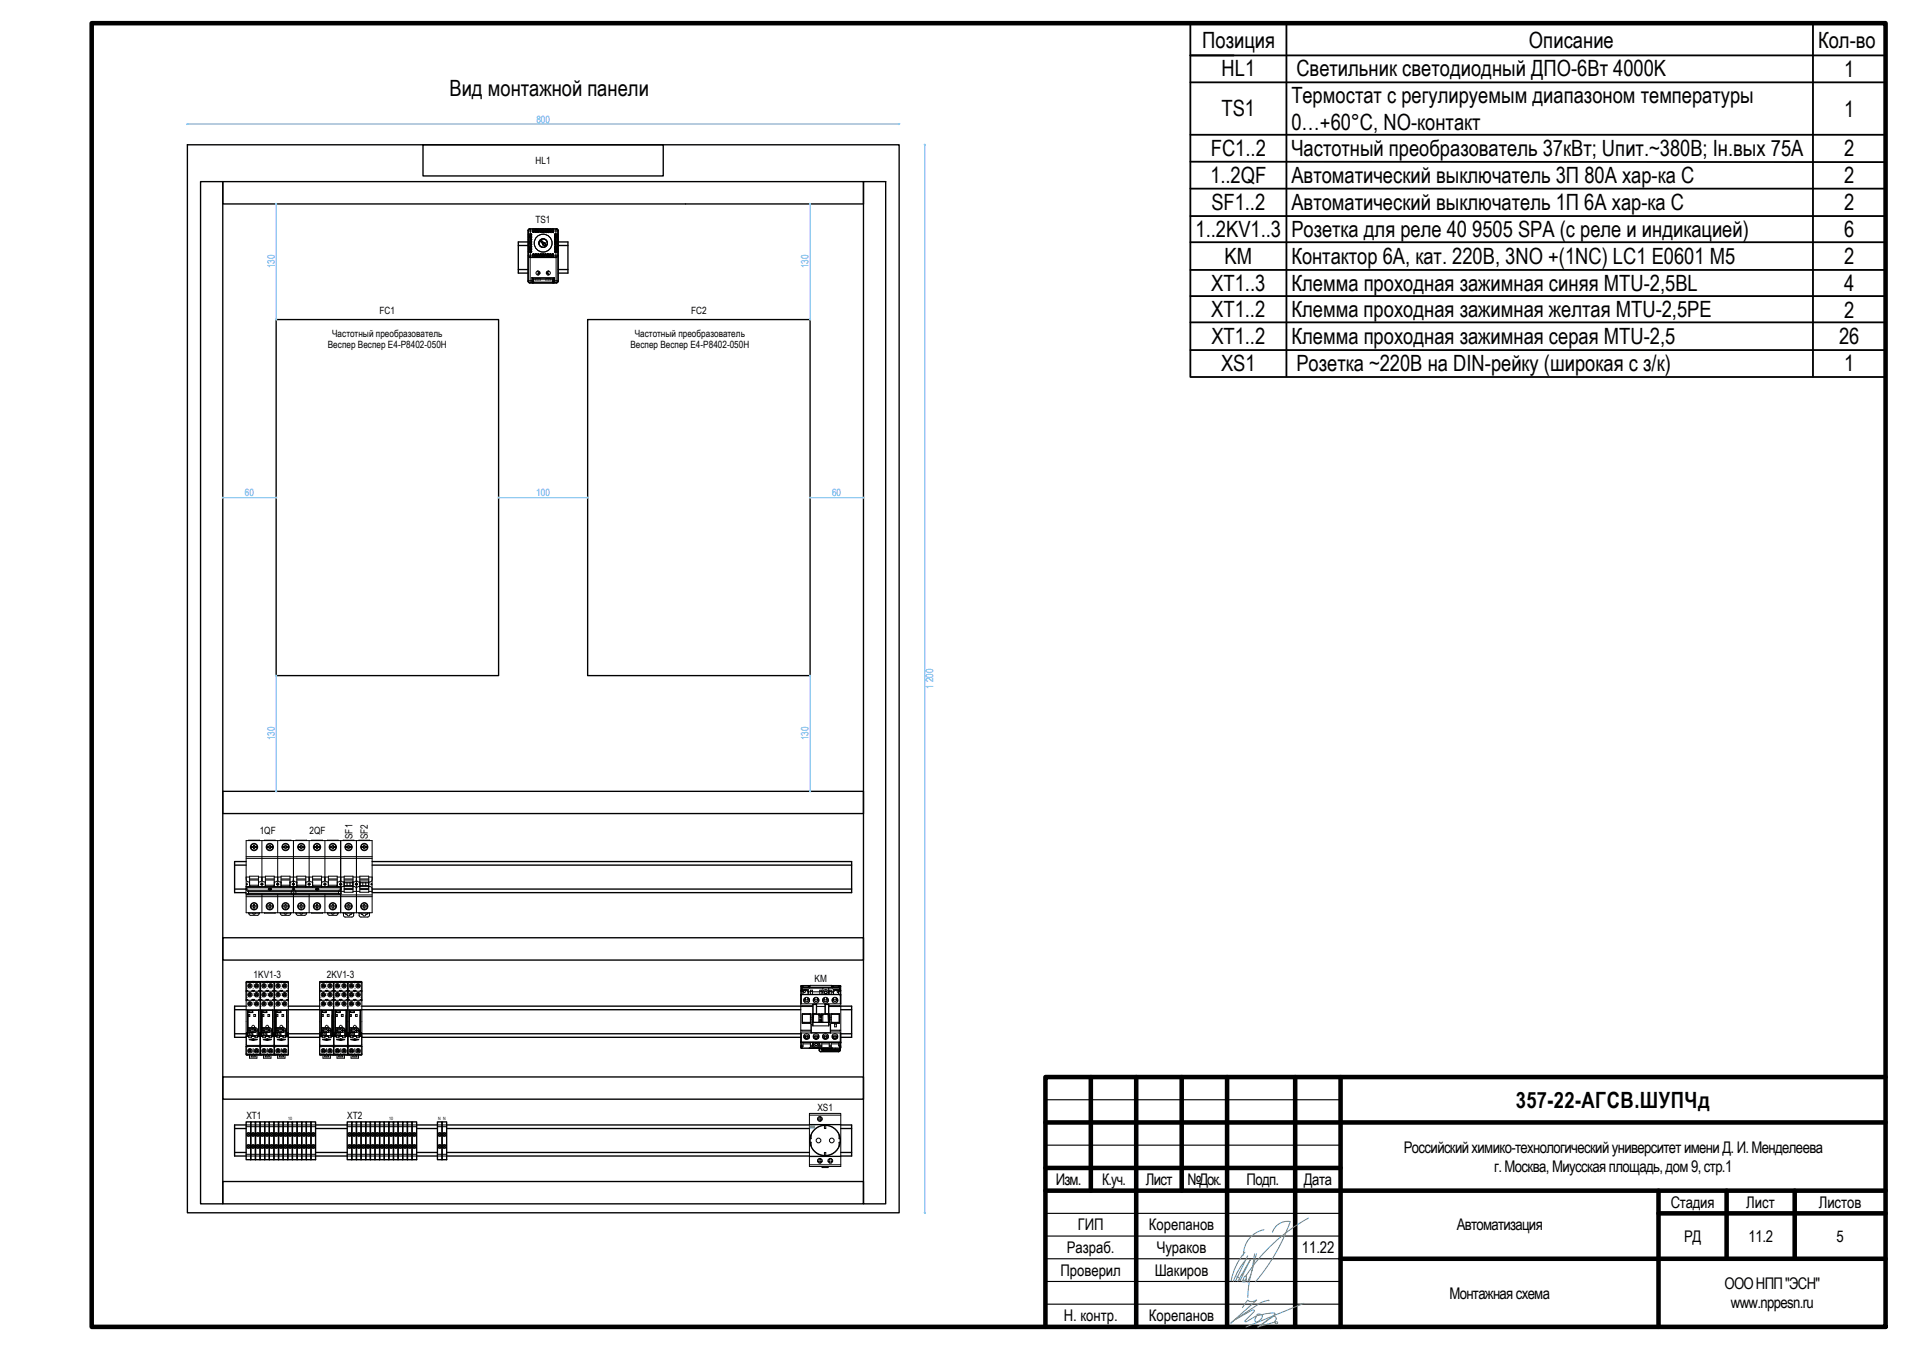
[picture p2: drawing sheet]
<svg xmlns="http://www.w3.org/2000/svg" width="420mm" height="297mm" viewBox="0 0 420 297" stroke-linecap="round" stroke-linejoin="round" font-family="sans-serif">
<defs><g id="words">
<g font-size="4.9">
<text x="264.6" y="10.6">Позиция</text>
<text x="336.5" y="10.6">Описание</text>
<text x="400.1" y="10.6">Кол-во</text>
<text x="268.9" y="16.8">HL1</text>
<text x="285.3" y="16.8">Светильник светодиодный ДПО-6Вт 4000K</text>
<text x="405.9" y="16.9">1</text>
<text x="98.9" y="21.2">Вид монтажной панели</text>
<text x="284.2" y="22.8">Термостат с регулируемым диапазоном температуры</text>
<text x="268.8" y="25.6">TS1</text>
<text x="284.2" y="28.5">0…+60°C, NO-контакт</text>
<text x="405.9" y="25.7">1</text>
<text x="266.5" y="34.3">FC1..2</text>
<text x="284.2" y="34.3">Частотный преобразователь 37кВт; Uпит.~380B; Iн.вых 75А</text>
<text x="405.9" y="34.4">2</text>
<text x="266.4" y="40.2">1..2QF</text>
<text x="284.2" y="40.2">Автоматический выключатель 3П 80А хар-ка С</text>
<text x="405.9" y="40.3">2</text>
<text x="266.6" y="46.2">SF1..2</text>
<text x="284.2" y="46.2">Автоматический выключатель 1П 6А хар-ка C</text>
<text x="405.9" y="46.3">2</text>
<text x="263.1" y="52.2">1..2KV1..3</text>
<text x="284.2" y="52.2">Розетка для реле 40 9505 SPA (с реле и индикацией)</text>
<text x="405.9" y="52.2">6</text>
<text x="269.5" y="58.1">KM</text>
<text x="284.2" y="58.1">Контактор 6А, кат. 220В, 3NO +(1NС) LC1 E0601 M5</text>
<text x="405.9" y="58.2">2</text>
<text x="266.6" y="64">XT1..3</text>
<text x="284.2" y="64">Клемма проходная зажимная cиняя MTU-2,5BL</text>
<text x="405.9" y="64.1">4</text>
<text x="266.6" y="69.8">XT1..2</text>
<text x="284.2" y="69.8">Клемма проходная зажимная желтая MTU-2,5PE</text>
<text x="405.9" y="69.9">2</text>
<text x="266.6" y="75.7">XT1..2</text>
<text x="284.2" y="75.7">Клемма проходная зажимная cерая MTU-2,5</text>
<text x="404.8" y="75.8">26</text>
<text x="268.7" y="81.6">XS1</text>
<text x="285.3" y="81.6">Розетка ~220В на DIN-рейку (широкая с з/к)</text>
<text x="405.9" y="81.7">1</text>
<text x="333.6" y="243.7">357-22-АГСВ.ШУПЧд</text>
</g>
<g font-size="3.5">
<text x="309" y="253.7">Российскийхимико-технологическийуниверситетимениД.И.Менделеева</text>
<text x="328.9" y="257.8">г.Москва,Миусскаяплощадь,дом9,стр.1</text>
<text x="232.4" y="260.7">Изм.</text>
<text x="242.6" y="260.7">К.уч.</text>
<text x="252.2" y="260.7">Лист</text>
<text x="261.4" y="260.7">№Док.</text>
<text x="274.4" y="260.7">Подп.</text>
<text x="287" y="260.7">Дата</text>
<text x="367.7" y="265.7">Стадия</text>
<text x="384.3" y="265.7">Лист</text>
<text x="400.3" y="265.7">Листов</text>
<text x="234.8" y="275.8">Разраб.</text>
<text x="237.2" y="270.6">ГИП</text>
<text x="252.9" y="270.6">Корепанов</text>
<text x="254.6" y="275.7">Чураков</text>
<text x="286.5" y="275.8">11.22</text>
<text x="320.6" y="270.7">Автоматизация</text>
<text x="370.7" y="273.2">РД</text>
<text x="384.8" y="273.2">11.2</text>
<text x="404.2" y="273.2">5</text>
<text x="233.4" y="280.7">Проверил</text>
<text x="254.1" y="280.7">Шакиров</text>
<text x="319.1" y="285.7">Монтажнаясхема</text>
<text x="379.5" y="283.6">ОООНПП&quot;ЭСН&quot;</text>
<text x="380.9" y="287.8">www.nppesn.ru</text>
<text x="234.1" y="290.6">Н. контр.</text>
<text x="252.9" y="290.6">Корепанов</text>
</g>
<g font-size="2.2" fill="#55f">
<text x="118.1" y="27">800</text>
<text x="60.5" y="59.1" transform="rotate(-90 60.5 59.1)">130</text>
<text x="178" y="59.1" transform="rotate(-90 178 59.1)">130</text>
<text x="53.9" y="109.2">60</text>
<text x="118" y="109.2">100</text>
<text x="183.1" y="109.2">60</text>
<text x="205.4" y="151.6" transform="rotate(-90 205.4 151.6)">1 200</text>
<text x="60.5" y="162.9" transform="rotate(-90 60.5 162.9)">130</text>
<text x="178" y="162.9" transform="rotate(-90 178 162.9)">130</text>
</g>
<g font-size="2.2">
<text x="117.9" y="36">HL1</text>
<text x="117.8" y="49">TS1</text>
<text x="83.6" y="69">FC1</text>
<text x="152.1" y="69">FC2</text>
<text x="72.2" y="76.7">Веспер Веспер Е4-P8402-050H</text>
<text x="73.1" y="74.1">Частотный преобразователь</text>
<text x="138.7" y="76.7">Веспер Веспер Е4-P8402-050H</text>
<text x="139.7" y="74.1">Частотный преобразователь</text>
<text x="57.2" y="183.5">1QF</text>
<text x="68.1" y="183.5">2QF</text>
<text x="77.6" y="184.6" transform="rotate(-90 77.6 184.6)">SF1</text>
<text x="81" y="184.6" transform="rotate(-90 81 184.6)">SF2</text>
<text x="55.8" y="215.2">1KV1-3</text>
<text x="72" y="215.2">2KV1-3</text>
<text x="179.3" y="216.1">KM</text>
<text x="179.9" y="244.4">XS1</text>
<text x="54.2" y="246.2">XT1</text>
<text x="76.4" y="246.2">XT2</text>
</g>
<g font-size="1">
<text x="63.4" y="246.4">10</text>
<text x="85.7" y="246.4">10</text>
<text x="96.5" y="246.4">N N</text>
</g>
<g font-size=".4">
<text x="54.2" y="219.5">24</text>
<text x="54.3" y="217.5">21</text>
<text x="54.3" y="221.6">22</text>
<text x="54.3" y="220.5">7</text>
<text x="54.3" y="218.5">5</text>
<text x="54.3" y="216.5">6</text>
<text x="55.6" y="217.1">O</text>
<text x="55.6" y="219.1">O</text>
<text x="55.6" y="217.6">M</text>
<text x="55.7" y="216.7">C</text>
<text x="55.7" y="221.2">C</text>
<text x="55.7" y="220.8">N</text>
<text x="55.7" y="218.7">N</text>
<text x="56.9" y="221.6">12</text>
<text x="56.9" y="219.5">14</text>
<text x="56.9" y="217.5">11</text>
<text x="57" y="218.5">4</text>
<text x="57" y="216.5">3</text>
<text x="57" y="220.5">2</text>
<text x="57.4" y="217.5">21</text>
<text x="57.4" y="221.6">22</text>
<text x="57.4" y="219.5">24</text>
<text x="57.4" y="220.5">7</text>
<text x="57.4" y="218.5">5</text>
<text x="57.4" y="216.5">6</text>
<text x="58.7" y="217.6">M</text>
<text x="58.7" y="219.1">O</text>
<text x="58.7" y="217.1">O</text>
<text x="58.7" y="221.2">C</text>
<text x="58.7" y="220.8">N</text>
<text x="58.7" y="218.7">N</text>
<text x="58.7" y="216.7">C</text>
<text x="60" y="221.6">12</text>
<text x="60" y="219.5">14</text>
<text x="60" y="217.5">11</text>
<text x="60.1" y="218.5">4</text>
<text x="60.1" y="220.5">2</text>
<text x="60.1" y="216.5">3</text>
<text x="60.4" y="217.5">21</text>
<text x="60.4" y="219.5">24</text>
<text x="60.5" y="221.6">22</text>
<text x="60.5" y="220.5">7</text>
<text x="60.5" y="218.5">5</text>
<text x="60.5" y="216.5">6</text>
<text x="61.8" y="217.6">M</text>
<text x="61.8" y="217.1">O</text>
<text x="61.8" y="221.2">C</text>
<text x="61.8" y="219.1">O</text>
<text x="61.8" y="216.7">C</text>
<text x="61.9" y="220.8">N</text>
<text x="61.9" y="218.7">N</text>
<text x="63.1" y="221.6">12</text>
<text x="63.1" y="219.5">14</text>
<text x="63.1" y="217.5">11</text>
<text x="63.2" y="216.5">3</text>
<text x="63.2" y="220.5">2</text>
<text x="63.2" y="218.5">4</text>
<text x="70.4" y="219.5">24</text>
<text x="70.4" y="217.5">21</text>
<text x="70.4" y="221.6">22</text>
<text x="70.5" y="220.5">7</text>
<text x="70.5" y="218.5">5</text>
<text x="70.5" y="216.5">6</text>
<text x="71.8" y="217.1">O</text>
<text x="71.8" y="219.1">O</text>
<text x="71.8" y="217.6">M</text>
<text x="71.8" y="216.7">C</text>
<text x="71.8" y="221.2">C</text>
<text x="71.8" y="220.8">N</text>
<text x="71.8" y="218.7">N</text>
<text x="73.1" y="221.6">12</text>
<text x="73.1" y="219.5">14</text>
<text x="73.1" y="217.5">11</text>
<text x="73.2" y="218.5">4</text>
<text x="73.2" y="216.5">3</text>
<text x="73.2" y="220.5">2</text>
<text x="73.5" y="217.5">21</text>
<text x="73.5" y="221.6">22</text>
<text x="73.5" y="219.5">24</text>
<text x="73.6" y="220.5">7</text>
<text x="73.6" y="218.5">5</text>
<text x="73.6" y="216.5">6</text>
<text x="74.9" y="217.1">O</text>
<text x="74.9" y="219.1">O</text>
<text x="74.9" y="217.6">M</text>
<text x="74.9" y="216.7">C</text>
<text x="74.9" y="221.2">C</text>
<text x="74.9" y="220.8">N</text>
<text x="74.9" y="218.7">N</text>
<text x="76.2" y="221.6">12</text>
<text x="76.2" y="219.5">14</text>
<text x="76.2" y="217.5">11</text>
<text x="76.3" y="218.5">4</text>
<text x="76.3" y="216.5">3</text>
<text x="76.3" y="220.5">2</text>
<text x="76.6" y="217.5">21</text>
<text x="76.6" y="219.5">24</text>
<text x="76.6" y="221.6">22</text>
<text x="76.7" y="220.5">7</text>
<text x="76.7" y="218.5">5</text>
<text x="76.7" y="216.5">6</text>
<text x="78" y="217.6">M</text>
<text x="78" y="217.1">O</text>
<text x="78" y="221.2">C</text>
<text x="78" y="219.1">O</text>
<text x="78" y="216.7">C</text>
<text x="78" y="220.8">N</text>
<text x="78" y="218.7">N</text>
<text x="79.3" y="221.6">12</text>
<text x="79.3" y="219.5">14</text>
<text x="79.3" y="217.5">11</text>
<text x="79.3" y="218.5">4</text>
<text x="79.4" y="216.5">3</text>
<text x="79.4" y="220.5">2</text>
<text x="54.3" y="231.8">A2</text>
<text x="54.4" y="230.6">8</text>
<text x="55.4" y="231.8">COIL</text>
<text x="56.8" y="231.8">A1</text>
<text x="57" y="230.6">1</text>
<text x="57.4" y="231.8">A2</text>
<text x="57.5" y="230.6">8</text>
<text x="58.5" y="231.8">COIL</text>
<text x="59.9" y="231.8">A1</text>
<text x="60.1" y="230.6">1</text>
<text x="60.4" y="231.8">A2</text>
<text x="60.5" y="230.6">8</text>
<text x="61.6" y="231.8">COIL</text>
<text x="63" y="231.8">A1</text>
<text x="63.2" y="230.6">1</text>
<text x="70.4" y="231.8">A2</text>
<text x="70.5" y="230.6">8</text>
<text x="71.6" y="231.8">COIL</text>
<text x="73" y="231.8">A1</text>
<text x="73.2" y="230.6">1</text>
<text x="73.5" y="231.8">A2</text>
<text x="73.6" y="230.6">8</text>
<text x="74.6" y="231.8">COIL</text>
<text x="76.1" y="231.8">A1</text>
<text x="76.3" y="230.6">1</text>
<text x="76.6" y="231.8">A2</text>
<text x="76.7" y="230.6">8</text>
<text x="77.7" y="231.8">COIL</text>
<text x="79.2" y="231.8">A1</text>
<text x="79.4" y="230.6">1</text>
</g>
</g></defs>
<g fill="none" stroke="#000" stroke-width="1">
<path d="M20.2 5.1h394.8v286.9h-394.8zM240.1 237v25M250.1 237v55M260.1 237v25M270.1 237v55M285.1 237v55M295.1 237v55M415 237h-184.9v55M230.1 247h184.9M230.1 257h65M230.1 262h184.9M295.1 277h119.9"/>
<path d="M365 262v30M365 267h50M380 262v15M395 262v15"/>
</g>
<path d="M230.1 242h65M230.1 252h65M230.1 267h65M230.1 277h65M230.1 272h65M230.1 287h65M230.1 282h65" fill="none" stroke="#000" stroke-width=".25"/>
<g fill="none" stroke="#3dad99" stroke-width=".22">
<path d="M274 275.5a13 13 0 0 0-3 6.4M274.2 277.2a15 15 0 0 0-2.7 4.8M274.6 276.3l-2.7 5.6M275.6 279.6a21.6 21.6 0 0 0-1 5.9M276.1 275.9l-.5 3.7M276.5 275.8l-.9 3.8M278.2 270.6a5.6 5.6 0 0 0-4.5 5.5M280.1 271.1a3.5 3.5 0 0 1 3.9-2.3 42.7 42.7 0 0 1-7.7 13.2M288 268a38.6 38.6 0 0 0-13.8 12.8M271.9 290.3l3.3-1.8 .7-.3 .1 .4-2 2.2h.3l2.1-1.3-.2 1 .1 .3 .3 .1 .8-.5a.66 .66 0 0 0 .4-.8 .66 .66 0 0 0-.7-.5l-.3 .1-.1 .2 3.4-.5h.5v.3l-3.7 2.8M272.2 281a.66 .66 0 0 1 .7 .7M272.9 281.9l2.3-4.7-2.8 4.8"/>
<path d="M273.6 281.6l-.2 .4M274 280.8h.2a.99 .99 0 0 1-.5 1.3 1.01 1.01 0 0 1 .3-1.3zM274.1 281.6l-.4 .4h-.3M274.3 281l-.1 1.1M275.3 280.4l-.7 1.7M279.3 286.2l-.1-.1-1.8 .6-6.5 4.4 5.7-5.1a1.59 1.59 0 0 1-2 .1l-1.2 1.6M280.2 289.7a.48 .48 0 0 1 .5 0 .48 .48 0 0 1 .2 .6l-.3 .6 .3 .4a.26 .26 0 0 0 .3-.3 .26 .26 0 0 0-.4-.2l-4 1.2M280.2 289.7l-3.2 2.3M287 286.8l-12.8 5.2"/>
</g>
<g fill="#a80f02">
<path d="M178.3 247.8h.1v.4h-.1z"/>
<path d="M178.3 247.6l.1 .2z"/>
</g>
<g fill="#a80f02">
<path d="M178.5 247.8h.3v.2h-.2l.2 .2h-.3z" fill-rule="evenodd"/>
<path d="M178.9 247.6h.1v.2l.4-.2-.2 .3 .2 .3-.3-.2-.2 .2z" fill-rule="evenodd"/>
</g>
<path d="M178.5 247.6h.3v.2h-.3z" fill="#7f7f7f"/>
<g fill="none" stroke="#000" stroke-width=".3">
<path d="M41.2 31.9h156.7v234.9h-156.7zM44.1 40h4.9v224.9h-4.9zM49 40h141v4.9h-141zM93.1 31.9h52.9v6.8h-52.9zM190 40h4.9v224.9h-4.9zM114.1 59.3h2.1M114.1 54h2.1M116.2 53.2h-2.1v6.9h2.1M122.9 59.3h2.1M122.9 53.2h2.1v6.9h-2.1M122.9 54h2.1M60.8 70.3h48.9v78.4h-48.9z"/>
<path d="M129.3 70.3h49v78.4h-49zM49 174.1h141v4.9h-141zM51.6 190.4h2.6M51.6 195.6h2.5M54.2 189.6h-2.6v6.8h2.5M81.9 189.6h105.5v6.8h-105.5M81.9 190.4h105.5M81.9 195.6h105.5M49 206.3h141v4.9h-141zM49 237h141v4.9h-141zM51.6 222.2h2.6M51.6 227.5h2.5"/>
<path d="M54.2 221.4h-2.6v6.8h2.5M63.4 228.2h7M63.5 221.4h6.8M63.5 222.2h6.9M63.5 227.5h6.8M79.6 221.4h96.6M79.6 228.2h96.7M79.6 222.2h96.6M79.6 227.5h96.6M185 221.4h2.4v6.8h-2.4M185 222.2h2.4M185 227.5h2.4"/>
<path d="M49 260h141v4.9h-141zM51.6 248.3h2.6M51.6 253.6h2.5M54.2 247.5h-2.6v6.9h2.5M54.2 246.8h1v8.4h-1zM54.4 249.4l.6 .5M54.4 252l.6 .5M55 249.4l-.6 .5M55 252l-.6 .5M55.2 246.8h1v8.4h-1zM55.4 249.4l.6 .5M55.4 252l.6 .5"/>
<path d="M56 249.4l-.6 .5M56 252l-.6 .5M56.2 246.8h1v8.4h-1zM56.5 249.4l.5 .5M56.5 252l.5 .5M57 249.4l-.5 .5M57 252l-.5 .5M57.2 246.8h1.1v8.4h-1.1zM57.5 249.4l.5 .5M57.5 252l.5 .5M58 249.4l-.5 .5M58 252l-.5 .5"/>
<path d="M58.3 246.8h1v8.4h-1zM58.5 249.4l.5 .5M58.5 252l.5 .5M59 249.4l-.5 .5M59 252l-.5 .5M59.3 246.8h1v8.4h-1zM59.5 249.4l.5 .5M59.5 252l.5 .5M60 249.4l-.5 .5M60 252l-.5 .5M60.3 246.8h1v8.4h-1zM60.5 249.4l.6 .5"/>
<path d="M60.5 252l.6 .5M61.1 249.4l-.6 .5M61.1 252l-.6 .5M61.3 246.8h1v8.4h-1zM61.6 249.4l.5 .5M61.6 252l.5 .5M62.1 249.4l-.5 .5M62.1 252l-.5 .5M62.3 246.8h1v8.4h-1zM62.6 249.4l.5 .5M62.6 252l.5 .5M63.1 249.4l-.5 .5"/>
<path d="M63.1 252l-.5 .5M63.3 246.8h1.1v8.4h-1.1zM63.6 249.4l.5 .5M63.6 252l.5 .5M64.1 249.4l-.5 .5M64.1 252l-.5 .5M64.4 246.8h1v8.4h-1zM64.6 249.4l.5 .5M64.6 252l.5 .5M65.1 249.4l-.5 .5M65.1 252l-.5 .5M65.4 246.8h1v8.4h-1z"/>
<path d="M65.6 249.4l.6 .5M65.6 252l.6 .5M66.2 249.4l-.6 .5M66.2 252l-.6 .5M66.4 246.8h1v8.4h-1zM66.6 249.4l.6 .5M66.6 252l.6 .5M67.2 249.4l-.6 .5M67.2 252l-.6 .5M67.4 246.8h1v8.4h-1zM67.7 249.4l.5 .5M67.7 252l.5 .5"/>
<path d="M68.2 249.4l-.5 .5M68.2 252l-.5 .5M68.4 246.8h1.1v8.4h-1.1zM68.7 249.4l.5 .5M68.7 252l.5 .5M69.2 249.4l-.5 .5M69.2 252l-.5 .5M69.5 247.5h6.9M69.5 254.4h6.9M69.5 248.3h6.9M69.5 253.6h6.9M76.4 246.8h1v8.4h-1z"/>
<path d="M76.7 249.4l.5 .5M76.7 252l.5 .5M77.2 249.4l-.5 .5M77.2 252l-.5 .5M77.4 246.8h1.1v8.4h-1.1zM77.7 249.4l.5 .5M77.7 252l.5 .5M78.2 249.4l-.5 .5M78.2 252l-.5 .5M78.5 246.8h1v8.4h-1zM78.7 249.4l.5 .5M78.7 252l.5 .5"/>
<path d="M79.2 249.4l-.5 .5M79.2 252l-.5 .5M79.5 246.8h1v8.4h-1zM79.7 249.4l.6 .5M79.7 252l.6 .5M80.3 249.4l-.6 .5M80.3 252l-.6 .5M80.5 246.8h1v8.4h-1zM80.7 249.4l.6 .5M80.7 252l.6 .5M81.3 249.4l-.6 .5M81.3 252l-.6 .5"/>
<path d="M81.5 246.8h1v8.4h-1zM81.8 249.4l.5 .5M81.8 252l.5 .5M82.3 249.4l-.5 .5M82.3 252l-.5 .5M82.5 246.8h1.1v8.4h-1.1zM82.8 249.4l.5 .5M82.8 252l.5 .5M83.3 249.4l-.5 .5M83.3 252l-.5 .5M83.6 246.8h1v8.4h-1zM83.8 249.4l.5 .5"/>
<path d="M83.8 252l.5 .5M84.3 249.4l-.5 .5M84.3 252l-.5 .5M84.6 246.8h1v8.4h-1zM84.8 249.4l.5 .5M84.8 252l.5 .5M85.3 249.4l-.5 .5M85.3 252l-.5 .5M85.6 246.8h1v8.4h-1zM85.8 249.4l.6 .5M85.8 252l.6 .5M86.4 249.4l-.6 .5"/>
<path d="M86.4 252l-.6 .5M86.6 246.8h1v8.4h-1zM86.9 249.4l.5 .5M86.9 252l.5 .5M87.4 249.4l-.5 .5M87.4 252l-.5 .5M87.6 246.8h1v8.4h-1zM87.9 249.4l.5 .5M87.9 252l.5 .5M88.4 249.4l-.5 .5M88.4 252l-.5 .5M88.6 246.8h1.1v8.4h-1.1z"/>
<path d="M88.9 249.4l.5 .5M88.9 252l.5 .5M89.4 249.4l-.5 .5M89.4 252l-.5 .5M89.7 246.8h1v8.4h-1zM89.9 249.4l.5 .5M89.9 252l.5 .5M90.4 249.4l-.5 .5M90.4 252l-.5 .5M90.7 246.8h1v8.4h-1zM90.9 249.4l.5 .5M90.9 252l.5 .5"/>
<path d="M91.4 249.4l-.5 .5M91.4 252l-.5 .5M91.7 247.5h4.6M91.7 254.4h4.6M91.7 248.3h4.6M91.7 253.6h4.6M96.3 246.8h1v8.4h-1zM96.5 249.4l.5 .5M96.5 252l.5 .5M97 249.4l-.5 .5M97 252l-.5 .5M97.3 246.8h1v8.4h-1z"/>
<path d="M97.5 249.4l.6 .5M97.5 252l.6 .5M98.1 249.4l-.6 .5M98.1 252l-.6 .5M98.3 247.5h79.8M98.3 254.4h79.8M98.3 248.3h79.8M98.3 253.6h79.8M185 247.5h2.4v6.9h-2.4M185 248.3h2.4M185 253.6h2.4"/>
<circle cx="54.7" cy="249.6" r=".38"/>
<circle cx="54.7" cy="252.3" r=".38"/>
<circle cx="55.7" cy="252.3" r=".38"/>
<circle cx="55.7" cy="249.6" r=".38"/>
<circle cx="56.7" cy="252.3" r=".37"/>
<circle cx="56.7" cy="249.6" r=".37"/>
<circle cx="57.7" cy="252.3" r=".37"/>
<circle cx="57.7" cy="249.6" r=".37"/>
<circle cx="58.8" cy="249.6" r=".37"/>
<circle cx="58.8" cy="252.3" r=".37"/>
<circle cx="59.8" cy="249.6" r=".38"/>
<circle cx="59.8" cy="252.3" r=".38"/>
<circle cx="60.8" cy="249.6" r=".38"/>
<circle cx="60.8" cy="252.3" r=".38"/>
<circle cx="61.8" cy="249.6" r=".38"/>
<circle cx="61.8" cy="252.3" r=".38"/>
<circle cx="62.8" cy="252.3" r=".38"/>
<circle cx="62.8" cy="249.6" r=".38"/>
<circle cx="63.9" cy="249.6" r=".38"/>
<circle cx="63.9" cy="252.3" r=".38"/>
<circle cx="64.9" cy="249.6" r=".38"/>
<circle cx="64.9" cy="252.3" r=".38"/>
<circle cx="65.9" cy="252.3" r=".37"/>
<circle cx="65.9" cy="249.6" r=".37"/>
<circle cx="66.9" cy="249.6" r=".37"/>
<circle cx="66.9" cy="252.3" r=".37"/>
<circle cx="67.9" cy="249.6" r=".37"/>
<circle cx="67.9" cy="252.3" r=".37"/>
<circle cx="68.9" cy="252.3" r=".38"/>
<circle cx="68.9" cy="249.6" r=".38"/>
<circle cx="76.9" cy="249.6" r=".38"/>
<circle cx="76.9" cy="252.3" r=".38"/>
<circle cx="78" cy="249.6" r=".38"/>
<circle cx="78" cy="252.3" r=".38"/>
<circle cx="79" cy="249.6" r=".38"/>
<circle cx="79" cy="252.3" r=".38"/>
<circle cx="80" cy="252.3" r=".38"/>
<circle cx="80" cy="249.6" r=".38"/>
<circle cx="81" cy="249.6" r=".37"/>
<circle cx="81" cy="252.3" r=".37"/>
<circle cx="82" cy="252.3" r=".37"/>
<circle cx="82" cy="249.6" r=".37"/>
<circle cx="83" cy="249.6" r=".37"/>
<circle cx="83" cy="252.3" r=".37"/>
<circle cx="84.1" cy="252.3" r=".38"/>
<circle cx="84.1" cy="249.6" r=".38"/>
<circle cx="85.1" cy="249.6" r=".38"/>
<circle cx="85.1" cy="252.3" r=".38"/>
<circle cx="86.1" cy="249.6" r=".38"/>
<circle cx="86.1" cy="252.3" r=".38"/>
<circle cx="87.1" cy="249.6" r=".38"/>
<circle cx="87.1" cy="252.3" r=".38"/>
<circle cx="88.1" cy="249.6" r=".38"/>
<circle cx="88.1" cy="252.3" r=".38"/>
<circle cx="89.1" cy="249.6" r=".38"/>
<circle cx="89.1" cy="252.3" r=".38"/>
<circle cx="90.2" cy="252.3" r=".37"/>
<circle cx="90.2" cy="249.6" r=".37"/>
<circle cx="91.2" cy="249.6" r=".37"/>
<circle cx="91.2" cy="252.3" r=".37"/>
<circle cx="96.8" cy="249.6" r=".37"/>
<circle cx="96.8" cy="252.3" r=".37"/>
<circle cx="97.8" cy="249.6" r=".38"/>
<circle cx="97.8" cy="252.3" r=".38"/>
</g>
<g fill="none" stroke="#000" stroke-width=".22">
<path d="M116.2 50.7v11.2M116.2 50.7l.1 .1M116.3 55.4l.4 .1M116.3 54.4h.6M116.3 55.4v.1M116.3 54.4h.1M116.3 56.2l.1 .3 .3 .1M116.3 52.3h.1M116.3 52.3h.5M116.3 54.9l.4 .1M116.3 51.7l.4 .1M116.3 54.9v.1"/>
<path d="M116.3 51.7v.1M116.3 52.8v.1M116.3 52.8h.5M116.3 51.5v.2M116.3 52.1v.2M116.3 52.6v.2M116.3 53.1v.2M116.3 53.7v.1M116.3 54.2v.2M116.3 54.7v.2M116.3 55.2v.2M116.3 56.2v5.6"/>
<path d="M116.3 54.2h.7M116.3 53.1l.7 .1M116.3 53.7h.7M116.3 53.8v.1M116.3 53.3v.1M116.3 53.3h.5M116.3 54.1h.4M116.3 52h.4M116.3 53.1h.4M116.3 53.4h.4M116.3 53.6h.4M116.3 55h.4"/>
<path d="M116.3 52.3h.4M116.3 52.9h.4M116.3 54.4l.4 .1M116.3 53.9h.4M116.3 52.5h.4M116.3 54.7h.4M116.3 55.5v.7M116.3 56.2l.4 .3M116.3 55.5h.4M116.3 51.8h.4M116.3 55.2h.4M116.3 52.3v.2"/>
<path d="M116.3 53.4v.2M116.3 53.9v.2M116.3 55.2h.1M116.3 54.4v.3M116.3 55v.2M116.3 52v.1M116.3 51.5h.1M116.3 52.5v.1M116.3 50.8v.7M116.3 52.9v.2M116.3 54.7h.1M116.3 53.1h.1"/>
<path d="M116.3 53.6v.1M116.3 54.1v.1M116.3 56.2h.1M116.3 51.8v.2M116.6 50.3h.1M116.6 50.3l-.4 .4M116.6 50.3l.1 .1M116.6 50.3h5.9M116.7 54.2v.2h.2M116.7 54.3h.3M116.7 52.1l.1 .2M116.7 51.5v.2"/>
<path d="M116.7 54.7v.2M116.7 56.7h.1M116.7 55.2v.2v-.2M116.7 56.6h5.7M116.7 56.7h5.7v5.5M116.7 55.5h.2M116.7 51.5h-.4M116.7 50.4l-.4 .4M116.7 55.2h-.4M116.7 55.2l.3 .1M116.7 54.7h.3M116.7 54.1l.3 .1"/>
<path d="M116.7 53.6l.3 .1M116.7 53.1h.3M116.7 51.5h.2M116.7 52h.2M116.7 52.5h.2M116.7 51.8v.2M116.7 52.3v.2M116.7 52.9v.2M116.7 53.4v.2M116.7 53.9v.2M116.7 54.5v.2M116.7 55v.2"/>
<path d="M116.7 55.5v6.7M116.7 54.5h.2M116.7 55h.2M116.7 52l-.4 .1M116.7 56.5h.6M116.7 54.7h-.4M116.7 56.5v.1M116.7 50.4h.6M116.7 50.4v1.1M116.8 54.7l-.1 .2M116.8 52.6v.2M116.8 53.1v.2"/>
<path d="M116.8 53.7v.1M116.8 52.3h.1M116.8 52.5l-.5 .1M116.9 51.7h.1M116.9 51.7v.1l.1-.1M116.9 52.5l.1 .1M116.9 51.5l.1 .1M116.9 52.5v.3M116.9 54.7l.1 .1M116.9 55.2l.1 .1M116.9 54.4v.1M116.9 51.5h-.6"/>
<path d="M116.9 51.7v.1M116.9 52v.3M116.9 54.4h.1M116.9 52l.1 .1M116.9 51.5h.1M116.9 51.8h-.2M116.9 52.3h-.2M117 52.8h-.1M117 54.3l-.1 .1M117 52.1l-.1-.1v.3M117 53.3h-.2M117 55.4l-.1 .1"/>
<path d="M117 52.2l-.1 .1M117 54.9l-.1 .1M117 52.7l-.2 .1M117 53.8h-.7M117 53.7v.1M117 51.7h.1M117 51.6v.1M117 54.2v.2M117 54.8v.1M117 55.3v.1M117 55.4h.1M117 52.2h.1"/>
<path d="M117 54.9h.1M117 52.7v.1M117 54.3v.1M117 53.8h.1M117 52.1v.1M117 52.6v.1M117 53.2v.1M117 53.3h.1M117 54.4l-.1 .1M117 53.8l-.3 .1M117 53.3l-.3 .1M117 52.8l-.3 .1"/>
<path d="M117 51.7l-.1 .1M117 52.6v.2M117 53.1v.2M117 54.7v.2M117 53.7h.1M117 54.2h.1M117 51.6h.1M117 54.7v.1M117 55.3h.1M117 52.1h.1M117 52.6h.1M117 53.1v.1"/>
<path d="M117.3 56.2v.3M117.3 50.8h-1M117.3 50.8v.2M117.3 56v.2h-1M117.3 50.4v.4M117.3 51l.1 .1M117.3 56v.5M117.3 51h.1M117.3 56h.3M117.3 56.2h4.5M117.3 50.8h.2M117.3 50.4h.1"/>
<path d="M117.3 50.4h.2M117.4 55.9h.1M117.4 55.9l-.1 .1M117.4 51.1h.1M117.4 50.8l-.1 .3M117.5 55.9l.1 .1M117.5 55.9h.1M117.5 51.1h-.1M117.5 51.1h.1M117.5 50.4l.1 .4M117.5 50.4h.1M117.6 56.5h.2"/>
<path d="M117.6 50.4v.4M117.6 51l-.1 .1M117.6 50.4h.2M117.6 51h.1M117.6 50.8h.2M117.6 50.8v.2M117.6 56v.5M117.8 56v.5M117.8 51l.1 .1M117.8 51h.1M117.8 56h.3M117.8 50.4v.4"/>
<path d="M117.8 50.8v.2M117.8 50.8h.3M117.8 50.4h.1M117.8 50.4h.3M117.9 55.9h.1M117.9 55.9l-.1 .1M117.9 51.1h.1M118 50.8l-.2 .3M118 55.9l.1 .1M118 51.1h-.1M118 51.1h.1M118 55.9h.1"/>
<path d="M118.1 50.4v.6M118.1 50.4h.1M118.1 51l-.1 .1M118.1 50.4v.4M118.1 56.5h.2M118.1 50.4h.2M118.1 56h.1M118.1 56v.5M118.1 51h.1M118.1 50.8h.2M118.1 50.8v.2M118.3 56v.5"/>
<path d="M118.3 50.8v.2M118.3 51l.1 .1M118.3 51h.1M118.3 56h.2M118.3 50.4v.4M118.4 51.1h.1M118.4 50.8h.2M118.4 59.6l.2 .3M118.4 50.4l-.1 .6M118.4 50.4h-.1M118.4 50.4h.2M118.4 55.9l-.1 .1"/>
<path d="M118.4 55.9h.1M118.5 56h.1M118.5 56l.1-.1-.1 .1M118.5 50.8l-.1 .3M118.5 55.9l.1 .1M118.5 55.9h.1M118.5 51.1h.1M118.6 59.9h.2M118.6 50.4v.4M118.6 50.4h.1M118.6 51l-.1 .1M118.6 56.5h.3"/>
<path d="M118.6 51h.1M118.6 50.4h.3M118.6 56v.5M118.6 50.8h.2M118.6 50.8v.2M118.6 53.6h.1M118.8 59.9h-.2M118.8 56l.1 .5M118.8 50.8l.1 .2M118.8 51l.1 .1M118.8 51h.1M118.9 50.4l-.1 .4"/>
<path d="M118.9 51v.1M118.9 50.8h.2M118.9 50.4v.4M118.9 50.4h.1M118.9 50.4h.2M118.9 55.9v.1M118.9 51.1h.2M118.9 55.9h.2M118.9 55.9l-.1 .1M118.9 51.1h.1M118.9 55.9h.1M119.1 55.9l.1 .1"/>
<path d="M119.1 51.1h.1M119.1 55.9h.1M119.1 50.8l-.1 .3M119.1 50.4l.1 .4M119.1 50.4h.1M119.1 55.9l-.2 .2M119.2 50.4v.4M119.2 51h.1M119.2 56.5h.2M119.2 50.4h.2M119.2 56v.5M119.2 50.8h.2"/>
<path d="M119.2 50.8v.2M119.2 51l-.1 .1M119.4 56v.5M119.4 50.8v.2M119.4 51l.1 .1M119.4 51h.1M119.4 50.4v.4M119.4 53.5v.1M119.4 50.8h.2M119.4 50.4h.1M119.4 50.4h.2M119.5 55.9l-.1 .1"/>
<path d="M119.5 55.9h.1M119.5 51.1h.1M119.6 55.9l.1 .1M119.6 55.9h.1M119.6 51.1h-.1M119.6 51.1h.1M119.6 50.4l.1 .4M119.6 50.4h.1M119.7 50.8l-.1 .3M119.7 56v.5M119.7 50.8h.2M119.7 50.8v.2"/>
<path d="M119.7 50.4v.4M119.7 56h.1M119.7 51l-.1 .1M119.7 51h.1M119.7 50.4h.2M119.7 56.5h.2M119.8 53.5l.1-.1 .1 .6-.5-.1 .1-.2-.7-.7 .2-.1 .7 .6M119.8 53.5l.2-.1 .1 .7-.6-.2v-.2l-.1-.1M119.8 53.5l.1-.1 .2 .6-.6-.1 .1-.2-.2-.2M119.8 53.5l-.8-.7-.1 .2 .5 .6M119.8 53.5l-.8-.6-.1 .1 .5 .5M119.9 56v.5"/>
<path d="M119.9 51l.1 .1M119.9 51h.1M119.9 50.4v.4M119.9 50.8v.2M119.9 55.9l.3 .2M120 50.4l-.1 .4M120 50.4h-.1M120 50.4h.2M120 55.9h.1M120 55.9l-.1 .1M120 51.1h.1M120.1 55.9l.1 .1"/>
<path d="M120.1 51.1h-.1M120.1 51.1h.1M120.1 55.9h.1M120.2 50.8h-.2l.1 .3M120.2 50.4v.4M120.2 50.4h.1M120.2 51l-.1 .1M120.2 56v.5M120.2 50.8h.2M120.2 50.8v.2M120.2 50.4h.2M120.2 56h.1"/>
<path d="M120.2 51h.1M120.2 56.5h.2M120.3 59.9h.2M120.4 56v.5M120.4 50.8v.2M120.4 53.4h.1M120.4 51l.1 .1M120.4 51h.1M120.4 56h.1M120.4 50.4v.4M120.5 53.4a.93 .93 0 0 0-1.1-.8 .93 .93 0 0 0-.8 1M120.5 53.4a.93 .93 0 0 1-.8 1 .93 .93 0 0 1-1.1-.8"/>
<path d="M120.5 50.8h.2M120.5 50.4l-.1 .4M120.5 50.4h-.1M120.5 50.4h.2M120.5 55.9h.2M120.5 55.9l-.1 .1M120.5 51.1h.1M120.5 55.9h.1M120.6 50.8l.1 .3M120.6 56l-.1-.1 .1 .1M120.7 55.9l.1 .1M120.7 51.1h.1"/>
<path d="M120.7 55.9h.1M120.7 59.6l-.2 .3M120.7 51.1h-.2M120.7 50.4l.1 .4M120.7 50.4h.1M120.8 56h-.2h.2M120.8 50.4v.4M120.8 56v.5M120.8 50.8h.2M120.8 50.8v.2M120.8 51l-.1 .1M120.8 51h.1"/>
<path d="M120.8 50.4h.2M120.8 56.5h.2M121 56v.5M121 50.8v.2M121 51l.1 .1M121 51h.1M121 56h.1M121 56h.3M121 50.4v.4M121 50.8h.2M121 50.4v.6M121 50.4h.1"/>
<path d="M121 50.4h.2M121.1 55.9l-.1 .1M121.1 55.9h.1M121.1 51.1h.1M121.1 50.8l.1 .3M121.2 55.9l.1 .1M121.2 51.1h.1M121.2 55.9h.1M121.2 50.4l.1 .4M121.2 50.4h.1M121.3 56v.5M121.3 50.8v.2"/>
<path d="M121.3 50.8h.2M121.3 50.4v.4M121.3 51l-.1 .1M121.3 51h.1M121.3 50.4h.2M121.3 56.5h.2M121.3 56h.1M121.5 56v.5M121.5 50.8v.2M121.5 51l.1 .1M121.5 51h.1M121.5 56h.3"/>
<path d="M121.5 50.4v.4M121.6 50.8h.2M121.6 50.4l-.1 .4M121.6 50.4h-.1M121.6 50.4h.2M121.6 55.9h.1M121.6 51.1h.1M121.6 55.9l-.1 .1M121.7 50.8l.1 .3M121.7 55.9l.1 .1M121.7 55.9h.1M121.8 50.4v.4"/>
<path d="M121.8 50.4h.1M121.8 56v.2h1M121.8 51l-.1 .1M121.8 50.4h.6M121.8 50.8h1M121.8 50.8v.2M121.8 56h.1M121.8 56.2v.3M121.8 56.5h.6M121.8 51h.1M121.8 56v.5M122.1 52.7l.7 .1"/>
<path d="M122.1 52.1l.1-.1v.3l-.1-.1M122.1 55.4l.1 .1M122.1 53.1v.3h.3M122.1 52.1v.1M122.1 53.3h.7M122.1 54.9l.1 .1M122.1 53.8l.1 .1M122.1 51.7l.1 .1zM122.1 54.3l.1 .1M122.1 52.2l.1 .1M122.1 52.8l.3 .1M122.1 54.4l.1 .1"/>
<path d="M122.1 51.6l.1 .2M122.1 54.7v.2M122.1 53.7v.1M122.1 54.3h.3M122.1 52.8h.1M122.2 52v.3M122.2 52.5v.3M122.2 54.4h.1M122.2 51.5h.2M122.2 52.5h.2M122.2 51.8h.2M122.2 52.3h.2"/>
<path d="M122.2 53.9h.2M122.2 54.5h.2M122.2 51.5l-.1 .1M122.2 52l-.1 .1M122.2 52.5l-.1 .3M122.2 51.5h.1M122.2 51.7v.1M122.2 54.7l-.1 .1M122.2 55.2l-.1 .1M122.2 52.5l-.1 .1M122.2 54.4v.1M122.2 51.5h.6"/>
<path d="M122.2 52.5l.1 .1M122.3 52.6v.2M122.3 53.1v.2M122.3 53.7v.1M122.3 52.6h.5M122.3 53.1l-.2 .1M122.3 53.7h-.2M122.3 53.7h.5M122.3 53.1h.5M122.3 54.7l.1 .2M122.4 53.1h-.3M122.4 53.6l-.3 .1"/>
<path d="M122.4 54.1h-.3v.3M122.4 54.7h.4M122.4 52h.4M122.4 50.4v1.1M122.4 51.8v.2M122.4 52.3v.2M122.4 52.9v.2M122.4 53.4v.2M122.4 53.9v.2M122.4 54.5v.2M122.4 55v.2M122.4 55.5v1.2"/>
<path d="M122.4 53.6h.4M122.4 54.1h.4M122.4 52.5h.4M122.4 55.2h.4M122.4 53.1h.4M122.4 55.5h-.2M122.4 53.4h.4M122.4 53.9h.4M122.4 52.3h.4M122.4 51.8h.4M122.4 52.9h.4M122.4 50.4l.4 .4"/>
<path d="M122.4 51.5h.4M122.4 55h-.2M122.4 54.7h-.3M122.4 52h-.2M122.4 52v.1M122.4 56.5v.1M122.4 55.2h-.3v.2M122.4 55.2v.2v-.2M122.4 56.6v.1M122.4 54.2v.2h-.2M122.4 54.7v.2M122.4 52.1l-.2 .2"/>
<path d="M122.4 51.5v.2M122.4 52.1h.4M122.5 50.3h.1M122.5 50.3l.4 .4M122.5 50.3l-.1 .1M122.8 50.8v.7M122.8 52.3v.2M122.8 53.4v.2M122.8 53.9v.2M122.8 52.5v.1M122.8 56.2l-.4 .3M122.8 55h-.4"/>
<path d="M122.8 55.5h-.4M122.8 54.4l-.4 .1M122.8 55v.2M122.8 54.7h.1M122.8 52v.1M122.8 52.9v.2M122.8 54.1v.1M122.8 53.6v.1M122.8 51.5h.1M122.8 55.2h.1M122.8 53.1h.1M122.8 56.2h.1"/>
<path d="M122.8 51.8v.2M122.8 54.4v.3M122.8 55.5v.7M122.8 56.2l-.1 .3-.3 .1M122.8 52.3h.1M122.8 52.3h-.6M122.8 55.4l-.4 .1M122.8 51.7l-.4 .1M122.8 53.8l-.6 .1M122.8 56.2l-.1 .3-.3 .2M122.8 53.3v.1M122.8 53.8v.1"/>
<path d="M122.8 55.4v.1M122.8 51.7v.1M122.8 54.9l-.4 .1M122.8 54.4h-.6M122.8 54.9v.1M122.8 54.4h.1M122.8 54.2h-.7M122.8 51.5v.2M122.8 52.1v.2M122.8 52.6v.2M122.8 53.1v.2M122.8 53.7v.1"/>
<path d="M122.8 54.2v.2M122.8 54.7v.2M122.8 55.2v.2M122.8 56.2v5.6M122.8 52.8v.1M122.9 50.7v11.2M122.9 50.7l-.1 .1M116.2 61.9l.4 .4M116.3 61.8l.4 .4M116.3 61.8h.7M116.3 61.8l-.1 .1M116.6 62.3h5.9"/>
<path d="M116.7 62.2h.3M116.7 62.2l-.1 .1M117 61.8h.2M117 62.2l.2 .1M117 61.8v.4M117.1 61.1l.2 .2M117.1 61.1l.2 .3M117.1 61.1h4.9l.1 .7M117.1 61.1l-.1 .7M117.2 62l-.2 .2M117.2 61.8v.2M117.2 62l.1 .1"/>
<path d="M117.3 61.4l.1 .1M117.3 61.4l-.1 .4M117.3 62.1h.1M117.3 62.1l-.1 .2M117.3 61.3l.2 .1M117.3 61.3v.1M117.3 61.3h4.4M117.4 61.5h.1M117.4 61.5l-.1 .6M117.4 62.1h.1M117.4 62.1l-.2 .2M117.4 62.1h4.2"/>
<path d="M117.5 61.4l-.1 .1M117.5 61.4v.1M117.5 61.5l-.1 .6M117.8 61.4h1.2v.2h-1.2zM118.4 60.2h.2l-.2 .1 .1 .2zM118.6 60.1h.2M118.6 60.1v.1M120.1 61.4h1.1l.1 .2h-1.2zM120.3 60.1l.2 .1zM120.5 60.1v.1M120.5 60.1l.2 .2-.1 .2 .1-.2zM121.6 61.5h.1"/>
<path d="M121.6 61.4l.1 .1M121.6 61.4v.1M121.6 61.5v.6M121.6 62.1h.1M121.6 62.1l.3 .2M121.7 61.5v.6M121.7 62.1l.2 .2M121.7 62.1h.1M121.7 61.3l-.1 .1M121.7 61.3l.1 .1M121.7 61.3l.3-.2-.2 .3M121.8 61.4l-.1 .1"/>
<path d="M121.8 61.4l.1 .4M121.9 62l.2 .2M121.9 62l-.2 .1M121.9 61.8v.2M122.1 62.2l-.2 .1M122.1 61.8h-.2M122.1 61.8v.4M122.1 62.2h.3M122.1 61.8h.7M122.4 62.2l.1 .1M122.8 61.8l-.4 .4M122.8 61.8l.1 .1"/>
<path d="M122.9 61.9l-.4 .4M54.2 188.5h27.7M54.2 188.9h27.7M54.2 197.3h27.7M54.2 196.9h27.7M54.2 195.1v-10.1h27.7v15.8h-27.7v-4.1M54.3 195.6l.3 .3h9.6l.3-.3M54.3 195.3h10.2M54.3 195.6h-.2l.1 .1 .5 .5M54.3 196.7l-.2-.1v-1.5h21v1.5l-.2 .1M54.3 196.7h10.2M54.5 196.1h9.9"/>
<path d="M54.6 195.1h.3v-2.3h2v2.3h.3M54.7 196.6h9.4M54.7 196.2h9.4M54.7 196.6l-.4 .1M54.7 196.2v.4M54.9 194.1h.1M54.9 193h-.7a.75 .75 0 0 0 .7 1.1M54.9 193.6h2M54.9 193.4h2M55 195.1v-.3h1.8v.3M55.2 186.2h.6v-.2h.2v.2h.6M55.2 186.5h.6v.3h.2v-.3h.6"/>
<path d="M55.2 199.5h.6v.3h.2v-.3h.6M55.2 199.3h.6v-.3h.2v.3h.6M56.9 193h1.5M56.9 194.1h.1M57.1 185h-2.4M57.6 185v10.1M57.6 196.7v4.1M58.2 185h2.4M58.4 194.1h.1M58.4 194.1v1h-.3M58.4 194.1a.72 .72 0 0 1-.7-.3 .72 .72 0 0 1-.1-.8 .75 .75 0 0 1-.7 1.1M58.4 195.1v-2.3h2v2.3h.3"/>
<path d="M58.4 193.6h2M58.4 193.4h2M58.5 194.8h1.8v.3M58.7 186.2h.6v-.2h.2v.2h.6M58.7 186.5h.6v.3h.2v-.3h.6M58.7 199.5h.6v.3h.2v-.3h.6M58.7 199.3h.6v-.3h.2v.3h.6M59.1 195.6a.38 .38 0 0 0 .3 .3 .38 .38 0 0 0 .4-.3M59.1 195.6a.39 .39 0 0 1 .7 0M59.2 195.6l.2-.1 .2 .1M59.2 195.6l.1 .3M59.2 195.6l.1 .2 .3-.2"/>
<path d="M59.3 195.5l-.2 .2M59.5 195.5l.3 .2M59.6 195.6l-.1 .3M60.4 193h1.5M60.4 194.1h.1M61.1 185v10.1M61.1 196.7v4.1M61.6 185h2.4M61.9 195.1v-2.3h1.9v2.3M61.9 195.1h.1M61.9 194.1h.1M61.9 193.6h1.9"/>
<path d="M61.9 193.4h1.9M61.9 194.1a.72 .72 0 0 1-.8-.3 .72 .72 0 0 1 0-.8 .75 .75 0 0 1-.7 1.1M61.9 195.1h-.3M61.9 195.1v-.3h1.9v.3M62.2 186.2h.5v-.2h.3v.2h.6M62.2 186.5h.5v.3h.3v-.3h.6M62.2 199.5h.5v.3h.3v-.3h.6M62.2 199.3h.5v-.3h.3v.3h.6M63.8 193h1.5M63.8 195.1h.1M63.8 194.1h.1M63.8 195.1h.3"/>
<path d="M63.8 194.1a.68 .68 0 0 0 .7-.3 .68 .68 0 0 0 .1-.7v-.1a.73 .73 0 0 0 0 .7 .73 .73 0 0 0 .7 .4M64.1 196.2v.4M64.1 196.6l.4 .1M64.4 196.1l-.3 .1M64.5 195.6v-.4h-10.2v.4M64.5 195.6h.2M64.5 195.1v1.5l.2 .1M64.5 195.6l.2 .4 .4 .2M64.6 185v10.1M64.6 196.7v4.1M64.7 195.1v1.5l-.2 .1M64.7 195.6l-.3 .5"/>
<path d="M64.7 195.3h10.2M64.7 195.2h10.2v.4M64.7 195.6l.3 .3h9.6l.3-.3M64.7 196.7h10.2M64.9 196.1h9.8M65.1 185h2.4M65.1 196.2v.4M65.1 196.6h9.4M65.1 196.2h9.4M65.1 196.6l-.4 .1M65.3 195.1v-2.3h2v2.3M65.3 193.4h2"/>
<path d="M65.3 195.1h.1M65.3 194.1h.1M65.3 193.6h2M65.3 195.1h-.3M65.4 195.1v-.3h1.8v.3M65.6 199.5h.6v.3h.2v-.3h.6M65.6 199.3h.6v-.3h.2v.3h.6M65.6 186.5h.6v.3h.2v-.3h.6M65.6 186.2h.6v-.2h.2v.2h.6M67.3 193h1.5M67.3 195.1h.1M67.3 194.1h.1"/>
<path d="M67.3 195.1h.3M68 185v10.1M68 196.7v4.1M68.6 185h2.4M68.8 193.4h2M68.8 195.1h.1M68.8 194.1h.1M68.8 193.6h2M68.8 195.1v-2.3h2v2.3M68.8 195.1h-.3M68.8 194.1a.68 .68 0 0 1-.7-.3 .68 .68 0 0 1-.1-.7v-.1a.73 .73 0 0 1 0 .7 .73 .73 0 0 1-.7 .4M68.9 195.1v-.3h1.8v.3"/>
<path d="M69.1 199.5h.6v.3h.2v-.3h.6M69.1 199.3h.6v-.3h.2v.3h.6M69.1 186.5h.6v.3h.2v-.3h.6M69.1 186.2h.6v-.2h.2v.2h.6M69.5 195.6a.39 .39 0 0 1 .7 0M69.6 195.6l.1 .3M69.6 195.6l.1 .2 .4-.2M69.7 195.5l-.2 .2M69.9 195.5l.3 .2M70.1 195.6l-.2 .3M70.1 195.6l-.3-.1-.2 .1M70.2 195.6a.38 .38 0 0 1-.4 .3 .38 .38 0 0 1-.3-.3"/>
<path d="M70.8 193h1.5M70.8 195.1h.1M70.8 194.1h.1M70.8 194.1a.72 .72 0 0 0 .7-.3 .72 .72 0 0 0 0-.8 .75 .75 0 0 0 .8 1.1M70.8 195.1h.3M71.5 185v10.1M71.5 196.7v4.1M72 195.1h.3v-2.3h1.9v2.3h.3M72.1 185h2.3M72.3 194.1h.1M72.3 193.4h1.9M72.3 193.6h1.9"/>
<path d="M72.3 195.1v-.3h1.9v.3M72.5 199.5h.6v.3h.3v-.3h.5M72.5 199.3h.6v-.3h.3v.3h.5M72.5 186.5h.6v.3h.3v-.3h.5M72.5 186.2h.6v-.2h.3v.2h.5M74.2 194.1h.1M74.5 196.2v.4M74.5 196.6l.4 .1M74.7 196.1l-.2 .1M74.9 195.6h.2l-.4 .5M75 185v15.8M75.5 185h2.4"/>
<path d="M75.7 194.1h1.9v.9h-1.8v-.9M75.7 195.1h.1M75.7 194.1v1M75.7 195.1a.72 .72 0 0 0-.7 .3 .72 .72 0 0 0 0 .7h.7M75.7 194.1a.72 .72 0 0 1-.7-.3 .72 .72 0 0 1 0-.8 .75 .75 0 0 1-.8 1.1M75.7 192.8h2v3.5h-2zM75.7 195.5h2M75.7 193h-1.5M75.7 193.6h2M75.7 193.4h2M75.7 195.7h2M75.8 194.2h1.2"/>
<path d="M75.8 194.9h1.8M76 186.5h.6v.3h.2v-.3h.6M76 186.2h.6v-.2h.2v.2h.6M76 199.5h.6v.3h.2v-.3h.6M76 199.3h.6v-.3h.2v.3h.6M76.4 194.2v.7M77 194.2h.6M77 194.2v.7M77.7 195.1h.1M77.7 194.1h.1M77.7 193h1.5M77.7 196.1h1.5"/>
<path d="M77.7 195.1l.6 .1 .2 .9a.71 .71 0 0 1 0-.8 .71 .71 0 0 1 .7-.2M78.5 185v15.8M79 185h2.4M79.2 192.8h2v3.5h-2zM79.2 195.1h.1M79.2 194.1h.1M79.2 193.6h2M79.2 193.4h2M79.2 195.5h2M79.2 194.1a.71 .71 0 0 1-.7-.3 .71 .71 0 0 1 0-.8l-.2 .9-.6 .2M79.2 195.7h2M79.3 194.2h1.2"/>
<path d="M79.3 194.1h1.8v.9h-1.8zM79.3 194.9h1.8M79.5 186.5h.6v.3h.2v-.3h.6M79.5 186.2h.6v-.2h.2v.2h.6M79.5 199.5h.6v.3h.2v-.3h.6M79.5 199.3h.6v-.3h.2v.3h.6M79.9 194.2v.7M80.5 194.2v.7M80.5 194.2h.6M81.2 193h.7a.71 .71 0 0 1 0 .8 .71 .71 0 0 1-.7 .3M81.2 195.1h.1M81.2 194.1h.1"/>
<path d="M81.2 195.1a.71 .71 0 0 1 .7 .2 .71 .71 0 0 1 0 .8h-.7M54.2 218l.3-.1 .1 .2M54.5 215.9l.1 .2M54.6 216.1h.8M54.8 216.7h.4v.4h-.4zM54.8 218.7h.4v.4h-.4zM55.5 215.9l-.1 .2M55.6 215.9h.3l-.2 .3zM55.6 215.9l.1 .2-1.5 .1M55.6 217.9l-.2 .2M55.6 217.9h.3l-.2 .3zM55.6 201l.4 .2 .2-.2"/>
<path d="M55.7 218.1h-1.5v2.1l1.5-.1M55.8 218.1l1.5 .1M55.9 219.9l-.2 .3-.1-.3M55.9 217.9l.2 .2M55.9 219.9l.2 .2M55.9 219.9h-.4l-.1 .2M56 215.9l.1 .2M56 216.1h.9M56.3 216.7h.4v.4h-.4zM56.3 218.7h.4v.4h-.4zM56.8 218.1l.1-.2h.3h.4l.1 .2M56.9 215.9l-.1 .2"/>
<path d="M57 200.9v.3l-.3 .2h-1.5l-.4-.2v-.3M57.1 200.8h-2.4M57.3 216h-3.1v16.1l1.3 .1M57.3 218.2v2M57.3 216v16.1M57.3 216h3.1M57.6 215.9l.1 .2M57.7 216.1h.8M57.9 216.7h.4v.4h-.4zM57.9 218.7h.4v.4h-.4zM58.2 200.8h2.4M58.6 215.9l-.1 .2"/>
<path d="M58.6 215.9h.4l-.2 .3zM58.6 215.9l.2 .2h-3M58.6 217.9l-.1 .2M58.6 217.9h.4l-.2 .3zM58.8 218.1l-1.5 .1M58.9 218.1l1.5 .1M59 219.9l-.2 .3-.2-.3M59 217.9l.2 .2M59 219.9l.2 .2M59 219.9h-.4l-.1 .2M59.1 215.9l.1 .2M59.1 216.1h.9"/>
<path d="M59.4 216.7h.4v.4h-.4zM59.4 218.7h.4v.4h-.4zM59.9 218.1l.2-.2h.6l.1 .2M60.1 215.9l-.2 .2M60.4 216v16.1M60.4 218.2v2M60.4 216h3.1v16.1l-.3 .1-.2-.2M60.7 215.9l.1 .2M60.8 216.1h.8M61 216.7h.4v.4h-.4zM61 218.7h.4v.4h-.4zM61.6 200.8h2.4"/>
<path d="M61.7 215.9l-.1 .2M61.7 215.9h.4l-.2 .3zM61.7 215.9l.2 .2h-3M61.7 217.9l-.1 .2M61.7 217.9h.4l-.2 .3zM61.9 218.1l-1.5 .1M62 218.1l1.5 .1M62 216.1l1.5 .1M62.1 219.9l-.2 .3-.2-.3M62.1 217.9l.2 .2M62.1 219.9l.2 .2M62.1 219.9h-.4l-.1 .2"/>
<path d="M62.2 215.9l.1 .2M62.2 216.1h.9M62.5 216.7h.4v.4h-.4zM62.5 218.7h.4v.4h-.4zM62.5 201l.4 .2 .3-.2M63.2 215.9l-.2 .2M63.5 218l-.3-.1-.2 .2M64 200.9l-.2 .4-1.7 .1-.3-.2-.1-.3M65.1 200.8h2.4M65.2 200.9v.3l.4 .2 1.6-.1 .2-.4M66 201l.4 .2 .2-.2M68.6 200.8h2.4"/>
<path d="M70.3 218l.4-.1 .1 .2M70.7 215.9l.1 .2M70.7 216.1h.9M71 216.7h.4v.4h-.4zM71 218.7h.4v.4h-.4zM71.7 215.9l-.1 .2M71.7 217.9l-.1 .2M71.7 217.9h.4l-.2 .3zM71.7 215.9h.4l-.2 .3zM71.7 215.9l.1 .2-1.5 .1M71.8 218.1h-1.4l-.1 2.1 1.5-.1M72 218.1l1.4 .1"/>
<path d="M72.1 200.8h2.3M72.1 219.9l-.2 .3-.2-.3M72.1 217.9l.2 .2M72.1 219.9l.2 .2M72.1 219.9h-.4l-.1 .2M72.1 215.9l.2 .2M72.2 216.1h.9M72.4 218.7h.4v.4h-.4zM72.4 216.7h.4v.4h-.4zM72.9 201l.4 .2 .3-.2M73.1 215.9l-.1 .2M73.4 216h-3.1v16.1l1.4 .1"/>
<path d="M73.4 216v16.1M73.4 218.2v2M73.4 216h3.1M73.8 215.9l.1 .2M73.8 216.1h.9M73.9 218.1l-.1-.2h-.4h-.3l-.1 .2M74.1 216.7h.4v.4h-.4zM74.1 218.7h.4v.4h-.4zM74.4 200.9l-.1 .3-.3 .2h-1.5l-.3-.2-.1-.3M74.7 215.9l-.1 .2M74.8 215.9h.4l-.2 .3zM74.8 215.9l.1 .2h-2.9"/>
<path d="M74.8 217.9l-.2 .2M74.8 217.9h.4l-.2 .3zM74.9 218.1l-1.5 .1M75.1 218.1l1.4 .1M75.2 219.9l-.2 .3-.2-.3M75.2 217.9l.1 .2M75.2 219.9l.1 .2M75.2 219.9h-.5l-.1 .2M75.2 215.9l.1 .2M75.3 216.1h.8M75.5 200.8h2.4M75.5 216.7h.4v.4h-.4z"/>
<path d="M75.5 218.7h.4v.4h-.4zM75.6 200.9v.7l.4 .2 1.6-.1 .2-.3v-.5M76.1 218.1l.1-.2h.7l.1 .2M76.2 215.9l-.1 .2M76.5 216v16.1M76.5 218.2v2M76.5 216h3.1v16.1l-.3 .1-.1-.2M76.9 215.9l.1 .2M76.9 216.1h.9M77.2 216.7h.3v.4h-.3zM77.2 218.7h.3v.4h-.3zM77.4 200.9l-.1 .3h-.2a.35 .35 0 0 1-.4 .3 .35 .35 0 0 1-.3-.3l-.3-.1-.1-.2"/>
<path d="M77.8 215.9l-.1 .2M77.9 215.9h.4l-.2 .3zM77.9 215.9l.1 .2h-2.9M77.9 217.9l-.2 .2M77.9 217.9h.4l-.2 .3zM78 218.1l-1.5 .1M78.2 218.1l1.4 .1M78.2 216.1l1.4 .1M78.3 219.9l-.2 .3-.2-.3M78.3 217.9l.1 .2M78.3 219.9l.1 .2M78.3 219.9h-.5l-.1 .2"/>
<path d="M78.3 215.9l.1 .2M78.4 216.1h.8M78.6 216.7h.4v.4h-.4zM78.6 218.7h.4v.4h-.4zM79 200.8h2.4M79 200.9l.1 .7 .3 .2 1.7-.1 .2-.3v-.5M79.3 215.9l-.1 .2M79.6 218l-.3-.1-.1 .2M80.9 200.9l-.1 .3h-.3a.35 .35 0 0 1-.3 .3 .35 .35 0 0 1-.4-.3l-.3-.1v-.2M176.2 218.1h.5M176.2 218.8h8.8M176.4 218.8h.1"/>
<path d="M176.4 216.9v1.9M176.4 218.9v2M176.4 218.8l-.1 .1M176.4 218.8v.1M176.4 216.9l-.2 .1v13.5l.2 .1M176.4 218.8h8.5M176.4 218.9h8.5M176.4 218.9h.1M176.5 217.8l-.3 .2 .5-.1v.9M176.5 216.9v1M176.5 217.2h.1M176.5 216.8v1.1"/>
<path d="M176.5 216.9l-.3 .1M176.5 217.4h8.3M176.5 217.3h8.3v.6M176.7 216.9v.1M176.7 218.3a.64 .64 0 0 1 .7-.4 .64 .64 0 0 1 .5 .6M176.7 216.8h.1M176.7 218.7l.1 .1M176.7 217h.1M176.7 216.8l.1 .5M176.7 216.9h.1M176.7 216.8v.2M176.9 219.8v.5"/>
<path d="M177 219.8v.6M177.1 219.7h.2M177.1 217.9l.2 .3-.2 .2-.3-.2M177.2 217.7h-.6v.2M177.2 217.7h.1M177.2 217.7l-.5 .4M177.3 217.7h.6v.9M177.3 217.7l.4 .2 .2 .3M177.8 219.8a.35 .35 0 0 1 0 .5 .35 .35 0 0 1-.5 0 .35 .35 0 0 1 0-.5M177.8 219.7h.2M177.8 219.5v.5h-.5l-.1-.5M177.9 218.2l-.2 .6"/>
<path d="M177.9 218.2h.5M177.9 216.9l-1.2 .1M177.9 216.8h.1M178 216.9l-.2 .4M178.1 219.8v.6M178.1 217.3h.1M178.1 216.8v.5M178.1 219.8v.5M178.2 216.9l.2-.1-.2 .5zM178.3 216.8l-1.9 .1M178.4 218.1h.4M178.4 218.8v-.9h.4v.9"/>
<path d="M178.4 216.8h4.6M178.8 218.2h1.6M179 219.8v.5M179.1 219.8v.6M179.1 219.7h.2M179.9 219.8a.35 .35 0 0 1 0 .5 .35 .35 0 0 1-.5 0 .35 .35 0 0 1 0-.5M179.9 219.7h.2M179.9 219.5v.5h-.5l-.1-.5M180.1 219.8v.6M180.2 219.8v.5M180.4 218.1h.5M180.9 218.8v-.9h-.5v.9"/>
<path d="M180.9 218.2h.2M181.1 217.4l.1 1.4M181.1 218.4a.63 .63 0 0 1 .6-.7 .63 .63 0 0 1 .7 .7M181.2 219.8v.6M181.2 219.7h.2M181.5 218.1h.4l.1 .4-.4 .1-.2-.2zM181.7 218.1l-.2 .2 .2 .3M181.8 218.1l.2 .3-.2 .2M181.9 219.8a.35 .35 0 0 1 0 .5 .35 .35 0 0 1-.4 0 .35 .35 0 0 1-.1-.5M182 219.7h.2M182 219.5l-.1 .5h-.5v-.5M182.2 219.8v.6"/>
<path d="M182.3 219.8v.5M182.4 217.4l-.1 1.4M182.4 218.2h.1M182.5 218.8v-.9h.5v.9M182.5 218.1h.5M183 216.8l.1 .5zM183 218.2h.4M183 216.8l1.9 .1M183.2 217.3h.1M183.2 219.8v.5M183.2 216.8v.5M183.2 219.8v.6"/>
<path d="M183.3 219.7h.2M183.4 216.9l.1 .4M183.4 216.9v.1M183.4 217h1.2M183.4 216.9h.1M183.4 218.4l.1 .4M183.4 218.3v.3M183.9 217.7h.2M183.9 217.7h-.5v.7M183.9 217.7l-.4 .3-.1 .4M184 219.8a.35 .35 0 0 1 0 .5 .35 .35 0 0 1-.5 0 .35 .35 0 0 1 0-.5M184.1 219.5l-.1 .5h-.5v-.5"/>
<path d="M184.1 219.7h.1M184.1 217.7h.5v.2M184.1 217.7l.5 .4M184.3 219.8v.6M184.3 218v.3l.3 .1M184.4 219.8v.5M184.4 218h-.7l-.3 .5M184.4 218l.2 .3M184.5 218.2v.2M184.6 216.8v.2M184.6 218.7l-.1 .1M184.6 218.1h.4"/>
<path d="M184.6 217h.1M184.6 216.9v.1M184.6 216.8h.1M184.6 216.9l-.1 .4M184.8 216.8v1.1M184.8 216.9h.1M184.8 217.8h.1M184.8 216.9l.2 .1M184.8 217.2h.1M184.9 218.8v.1M184.9 218.9h.1M184.9 218.8h.1"/>
<path d="M184.9 217.8h.1M184.9 218.8l.1 .1M184.9 216.9l.1 13.6M184.9 216.9v1.9M184.9 218.9v2M184.9 217.8l.1 .2-.4-.1v.9M54.2 231.9l1.5 .1M54.2 220l.3-.1 .1 .2M54.2 222.1h9.3M54.2 227.9l.5 .1M54.5 227.2h-.3v.4h.3M54.5 222.2v5.8"/>
<path d="M54.5 227.9h.1M54.5 222.2v5.7M54.6 222.2l-.1 .1M54.6 226.1h1.5a.63 .63 0 0 1 .7 .6v1.2M54.6 226.3h1.5l.4 .2 .1 .2M54.6 222.3h2.3v5.6h-2.3zM54.6 232h.8M54.6 232l-.1 .2M54.7 223.2h.3v.4h-.3zM54.7 222.8v-.3h.9v.3M54.7 222.8h.9M54.7 227.9v.4h.6v-.4"/>
<path d="M54.8 231h.4v.4h-.4zM54.8 220.7h.4v.4h-.4zM54.8 222.8h-.1M54.8 222.5v.3M54.8 222.8h.8M54.9 228.7l.8 .2M54.9 227.2v.5h.7M54.9 228.7h.5M54.9 232.2v.6h1.6v-.6M55 226.3l-.4 .4 .4 .5M55.1 226.4h.7l-.1 .2h-.6l-.1 .1 .8 .3h-.7l-.3-.3zM55.3 227.2v.1"/>
<path d="M55.3 232.2v.3h.9v-.3M55.4 228.7l.3 .1M55.4 232l.2 .2M55.4 227.3h.2v.4M55.4 227.2v.1M55.5 225.8v.2M55.5 227.9l-.2 .1M55.5 227.9v.1h.5v-.1M55.6 232.2h1.3M55.6 226.2h.2M55.6 222.8h.1M55.6 222.5v.3"/>
<path d="M55.6 227.7h.1M55.7 230.7v.7M55.7 228.6l-.8 .1M55.7 228.6v.1M55.7 228.6l.9 .1M55.7 228.7h-.3M55.7 228.7h.4M55.7 228.8v.1M55.8 232h3M55.8 220.1l1.5 .1M55.8 225.6h-.2M55.9 223.2h.3v.4h-.3z"/>
<path d="M55.9 226.7l.3-.2 .2 .3-.3 .1zM55.9 232.2l-.2-.3-.1 .3M56 226.7v.1M56 225.7v.4M56 232h.9M56.1 226.9h.1M56.1 226.5h.1M56.1 232l-.1 .2M56.1 228.7l-.4 .1M56.1 228.7h.5M56.1 227.9h.6v.4h-.6zM56.1 227.9h-.1"/>
<path d="M56.3 231h.4v.4h-.4zM56.3 220.7h.4v.4h-.4zM56.3 226.7v.1M56.6 226.7l-.1 .2-.4 .3h-1.4l.7 .1M56.6 226.7v1.2M56.6 228.7l-.9 .2M56.7 227.9l1.1 .1M56.8 232l.1 .2 .4-.1M56.8 220.1l.1-.2h.3h.4l.1 .2M56.9 222.2v.1M56.9 227.9h.1M56.9 222.2v5.7"/>
<path d="M57 227.6h.2M57 227.2h.2M57 222.2v5.8M57.2 227.2v.4M57.2 228v2h-2.8l-.2-.2M57.3 232.1l1.3 .1M57.3 227.8v.4M57.3 227.2v.4M57.3 227.6h.3M57.3 227.2h.3M57.3 228l.1 2h2.8l.1-.2M57.6 222.2v5.8"/>
<path d="M57.6 227.9h.1M57.6 222.2v5.7M57.6 222.2v.1M57.6 226.1h1.6a.62 .62 0 0 1 .6 .6v1.2M57.6 226.3h1.6h.3l.2 .4M57.7 222.3h2.3v5.6h-2.4zM57.7 232h.8M57.7 232l-.1 .2M57.8 223.2h.3v.4h-.3zM57.8 222.8v-.3h.9v.3M57.8 222.8h.9M57.8 227.9v.4h.6v-.4"/>
<path d="M57.9 220.7h.4v.4h-.4zM57.9 231h.4v.4h-.4zM57.9 226.7l.3-.3h.7l-.1 .2-.7 .1 .8 .3h-.7zM57.9 222.8h-.1M57.9 222.8h.8M57.9 222.5v.3M57.9 227.2v.5h.8M57.9 228.7l.9 .2M57.9 228.7h.6M58 232.2v.6h1.6v-.6M58.1 226.3l-.5 .4 .5 .5M58.3 227.2v.1"/>
<path d="M58.4 232.2v.3h.9v-.3M58.5 228.7l.3 .1M58.5 232l.1 .2M58.5 227.3h.2v.4M58.5 227.2v.1M58.6 225.8v.2M58.6 227.9v.1h.4v-.1M58.6 228h-.2M58.6 232.2h1.5M58.7 222.8h.1M58.7 222.5v.3M58.7 226.2h.3"/>
<path d="M58.7 227.7h.1M58.8 220.1l-1.5 .1M58.8 230.7v.7M58.8 228.6l-.9 .1M58.8 228.6v.1M58.8 228.6l.9 .1M58.8 228.7h-.3M58.8 228.7h.4M58.8 228.8v.1M58.9 220.1l1.5 .1M59 225.6h-.3M59 223.2h.3v.4h-.3z"/>
<path d="M59 226.7l.3-.2 .1 .3-.2 .1zM59 232.2l-.2-.3-.2 .3M59 227.9l.2 .1M59 226.7v.1M59.1 225.7v.4M59.1 232h.9M59.2 226.9h.1M59.2 232l-.1 .2M59.2 226.5h.1M59.2 228.7l-.4 .1M59.2 228.7h.5M59.2 227.9h.6v.4h-.6z"/>
<path d="M59.4 220.7h.4v.4h-.4zM59.4 231h.4v.4h-.4zM59.4 226.7v.1M59.7 226.7l-.2 .4-.3 .1h-1.4l.7 .1M59.7 226.7v1.2M59.7 228.7l-.9 .2M59.9 220.1l.2-.2h.6l.1 .2M59.9 232l.2 .2 .3-.1M60 222.2v.1M60 227.9h.1M60 222.2v5.7M60.1 227.2h.2v.4h-.2"/>
<path d="M60.1 222.2v5.8M60.4 227.8v.4M60.4 232.1l1.3 .1M60.4 228v2h2.9l.1-.2M60.4 227.6h.3M60.4 227.2h.3M60.4 227.2v.4M60.7 222.2v5.8M60.7 227.9h.1M60.7 226.1h1.6a.61 .61 0 0 1 .6 .6v1.2M60.7 226.3h1.6h.3l.2 .4M60.7 222.2v.1"/>
<path d="M60.8 232h.8M60.8 232l-.1 .2M60.9 223.2h.3v.4h-.3zM60.9 222.8v-.3h.9v.3M60.9 222.8h.9M60.9 227.9h-1.1M60.9 227.9v.4h.6v-.4M61 226.7l.3-.3h.7l-.1 .2-.7 .1 .8 .3h-.7zM61 231h.4v.4h-.4zM61 222.8h-.1M61 220.7h.4v.4h-.4zM61 222.8h.8"/>
<path d="M61 222.5v.3M61 228.7l.9 .2M61 228.7h.6M61 227.2v.5h.8M61.1 232.2v.6h1.6v-.6M61.2 226.3l-.5 .4 .5 .5M61.4 227.2v.1M61.5 232.2v.3h.9v-.3M61.6 232l.1 .2M61.6 228.7l.3 .1M61.6 227.3h.2v.4M61.6 227.2v.1"/>
<path d="M61.6 225.8v.2M61.7 227.9v.1h.4v-.1M61.7 227.9l-.2 .1M61.7 232.2h1.5M61.8 222.8h.1M61.8 222.5v.3M61.8 226.2h.2M61.8 227.7h.1M61.9 232h-3M61.9 220.1l-1.5 .1M61.9 228.6l-.9 .1M61.9 228.6v.1"/>
<path d="M61.9 230.7v.7M61.9 228.6l.9 .1M61.9 228.7h-.3M61.9 228.7h.4M61.9 228.8v.1M62 220.1l1.5 .1M62 225.6h-.2M62.1 223.2h.3v.4h-.3zM62.1 226.7l.3-.2 .2 .3-.3 .1zM62.1 232.2l-.2-.3-.2 .3M62.2 226.7v.1M62.2 225.7v.4"/>
<path d="M62.2 232h.9M62.3 232l-.1 .2M62.3 226.9h.1M62.3 226.5h.1M62.3 228.7l-.4 .1M62.3 228.7h.5M62.3 227.9h.6v.4h-.6zM62.3 227.9h-.2M62.5 231h.4v.4h-.4zM62.5 220.7h.4v.4h-.4zM62.5 226.7v.1M62.8 228.7l-.9 .2"/>
<path d="M62.8 226.7v1.2M62.8 226.7l-.1 .2-.4 .3h-1.4l.7 .1M62.9 227.9h.6M63.1 222.3h-2.4v5.6h2.4M63.1 222.3v5.6M63.2 222.2v5.8M63.2 227.2h.2v.4h-.2M63.5 230.2h-9.3M63.5 227.8v.4M63.5 231.9l-1.5 .1M63.5 220l-.3-.1-.2 .2M70.3 227.9l.6 .1"/>
<path d="M70.3 231.9l1.5 .1M70.3 220l.4-.1 .1 .2M70.3 222.1h9.3M70.4 227.6h.2M70.4 227.2h.2M70.4 227.2v.4M70.6 222.2v5.8M70.7 222.3v5.6M70.7 226.1h1.6a.63 .63 0 0 1 .6 .6v1.6h-.6v-.4h.6M70.7 226.3h1.6l.4 .2 .1 .2M70.7 222.3h2.4v5.6h-2.4M70.7 232h.9"/>
<path d="M70.8 232l-.1 .2M70.9 223.2h.3v.4h-.3zM70.9 222.8v-.3h.9v.3M70.9 222.8h.9M70.9 227.9v.4h.6v-.4M71 220.7h.4v.4h-.4zM71 231h.4v.4h-.4zM71 222.8h-.1M71 222.5v.3M71 222.8h.7M71 227.2v.5h.8M71 228.7l.9 .2"/>
<path d="M71 228.7h.5M71.1 232.2v.6h1.6v-.6M71.2 226.3l-.5 .4 .5 .5M71.3 226.4h.7l-.2 .2h-.5l-.1 .1 .8 .3h-.7l-.3-.3zM71.4 227.2v.1M71.5 232.2v.3h.8v-.3M71.5 228.7l.4 .1M71.6 232l.1 .2M71.6 227.3h.2v.4M71.6 227.2v.1M71.6 225.8v.2M71.7 227.9l-.2 .1"/>
<path d="M71.7 227.9v.1h.4v-.1M71.7 232.2h1.4M71.7 222.8h.1M71.7 226.2h.3M71.7 222.5v.3M71.8 227.7h.1M71.9 230.7v.7M71.9 228.6l-.9 .1M71.9 228.6v.1M71.9 228.6l.9 .1M71.9 228.7h-.4M71.9 228.7h.4"/>
<path d="M71.9 228.8v.1M72 220.1l1.4 .1M72 225.6h-.3M72 223.2h.4v.4h-.4zM72.1 226.7l.3-.2 .1 .3-.2 .1zM72.1 232.2l-.2-.3-.2 .3M72.1 226.7v.1M72.1 225.7v.4M72.2 232h.9M72.2 226.9h.2M72.2 226.5h.2M72.3 232l-.2 .2"/>
<path d="M72.3 228.7l-.4 .1M72.3 228.7h.5M72.3 227.9h-.2M72.4 220.7h.4v.4h-.4zM72.4 231h.4v.4h-.4zM72.5 226.7v.1M72.8 226.7l-.1 .2-.4 .3h-1.4l.7 .1M72.8 226.7v1.2M72.8 228.7l-.9 .2M73 232l.1 .2 .3-.1M73 220.1l.1-.2h.3h.4l.1 .2M73.1 222.2v.1"/>
<path d="M73.1 222.3v5.6M73.1 227.9h.1M73.2 227.6h.2M73.2 227.2h.2M73.2 222.2v5.8M73.4 227.2v.4M73.4 227.2l-.1 .3 .1 .1M73.4 228v1.8l-.1 .2h-2.9v-2M73.4 232.1l1.3 .1M73.4 227.8v.4M73.7 227.2h-.2v.4h.2M73.7 222.2v5.8"/>
<path d="M73.8 227.9h.1M73.8 222.2v5.7M73.8 222.2v.1M73.8 226.1h1.6a.62 .62 0 0 1 .6 .6v1.2M73.8 226.3h1.6h.2l.3 .4M73.8 222.3h2.4l-.1 5.6h-2.3zM73.8 232h.9M73.9 232l-.1 .2M74 223.2h.2v.4h-.2zM74 227.9h-1.1M74 222.8v-.3h.9v.3M74 222.8h.9"/>
<path d="M74 227.9v.4h.6v-.4M74.1 231h.4v.4h-.4zM74.1 220.7h.4v.4h-.4zM74.1 222.8h-.1M74.1 222.8h.7M74.1 222.5v.3M74.1 228.7l.9 .2M74.1 227.2v.5h.8M74.1 228.7h.5M74.2 232.2v.6h1.6v-.6M74.3 226.3l-.5 .4 .5 .5M74.4 226.4h.6l-.1 .2-.6 .1 .7 .3h-.6l-.3-.3z"/>
<path d="M74.5 227.2v.1M74.6 232.2v.3h.8v-.3M74.6 228.7l.4 .1M74.6 232l.2 .2M74.6 227.3h.3v.4M74.6 227.2v.1M74.7 225.8v.2M74.8 227.9l-.2 .1M74.8 227.9v.1h.4v-.1M74.8 232.2h1.4M74.8 222.8h.1M74.8 222.5v.3"/>
<path d="M74.8 226.2h.3M74.9 227.7h.1M74.9 232h-2.9M74.9 220.1l-1.5 .1M75 228.6l-.9 .1M75 228.6v.1M75 228.6l.9 .1M75 228.7h-.4M75 228.7h.4M75 228.8v.1M75 230.7v.7M75.1 220.1l1.4 .1"/>
<path d="M75.1 223.2h.4v.4h-.4zM75.1 225.6h-.3M75.2 226.7l.2-.2 .2 .3-.3 .1zM75.2 232.2l-.2-.3-.2 .3M75.2 226.7v.1M75.2 225.7v.4M75.3 232h.8M75.3 226.9h.1M75.3 226.5h.1M75.3 232l-.1 .2M75.4 228.7l-.4 .1M75.4 228.7h.5"/>
<path d="M75.4 227.9h.6v.4h-.6zM75.4 227.9h-.2M75.5 220.7h.4v.4h-.4zM75.5 231h.4v.4h-.4zM75.6 226.7v.1M75.9 226.7l-.3 .4-.2 .1h-1.4l.6 .1M75.9 226.7v1.2M75.9 228.7l-.9 .2M76.1 232l.1 .2 .3-.1M76.1 220.1l.1-.2h.7l.1 .2M76.2 222.2v.1M76.2 227.9h.1"/>
<path d="M76.2 222.2v5.7M76.3 227.6h.2M76.3 227.2h.2M76.3 222.2v5.8M76.5 227.2v.4M76.5 228v2h-2.9l-.1-.2M76.5 227.8v.4M76.5 232.1l1.3 .1M76.6 228v2h2.8l.2-.2M76.6 227.6h.2M76.6 227.2h.2M76.6 227.2v.4"/>
<path d="M76.6 227.2l.1 .3-.1 .1M76.8 222.2v5.8M76.9 227.9h.1M76.9 226.1h1.6a.62 .62 0 0 1 .6 .6v1.2M76.9 226.3h1.6h.2l.3 .4M76.9 222.2v.1M76.9 222.3h2.4l-.1 5.6h-2.3zM76.9 232h.9M77 232l-.1 .2M77.1 223.2h.2v.4h-.2zM77.1 227.9l-1.1 .1M77.1 222.8h.9"/>
<path d="M77.1 222.8v-.3h.9v.3M77.1 227.9v.4h.6v-.4M77.1 226.7l.4-.3h.6v.2l-.7 .1 .7 .3h-.6zM77.2 222.8h-.1M77.2 222.8h.7M77.2 222.5v.3M77.2 220.7h.3v.4h-.3zM77.2 231h.3v.4h-.3zM77.2 228.7l.9 .2M77.2 227.2v.5h.8M77.2 228.7h.5M77.3 232.2v.6h1.6v-.6"/>
<path d="M77.4 226.3l-.5 .4 .5 .5M77.6 227.2v.1M77.6 232.2v.3h.9v-.3M77.7 228.7l.4 .1M77.7 232l.2 .2M77.7 227.3h.3v.4M77.7 227.2v.1M77.8 225.8v.2M77.9 227.9v.1h.4v-.1M77.9 227.9l-.2 .1M77.9 232.2h1.4M77.9 222.8h.1"/>
<path d="M77.9 222.5v.3M77.9 226.2h.3M78 227.7h.1M78 220.1l-1.5 .1M78 232h-2.9M78.1 228.6l-.9 .1M78.1 228.6v.1M78.1 230.7v.7M78.1 228.6l.9 .1M78.1 228.7h-.4M78.1 228.7h.4M78.1 228.8v.1"/>
<path d="M78.2 220.1l1.4 .1M78.2 225.6h-.3M78.2 223.2h.4v.4h-.4zM78.2 226.7l.3-.2 .2 .3-.3 .1zM78.3 232.2l-.2-.3-.2 .3M78.3 225.7v.4M78.3 226.7v.1M78.4 232h.8M78.4 232l-.1 .2M78.4 226.9h.1M78.4 226.5h.1M78.5 228.7l-.4 .1"/>
<path d="M78.5 228.7h.5M78.5 227.9h.6v.4h-.6zM78.5 227.9h-.2M78.6 220.7h.4v.4h-.4zM78.6 231h.4v.4h-.4zM78.6 226.7v.1M79 228.7l-.9 .2M79 226.7v1.2M79 226.7l-.3 .4-.2 .1h-1.4l.6 .1M79.1 227.9h.5M79.3 222.2v.1M79.3 222.2v5.7"/>
<path d="M79.3 227.9h.1M79.3 227.2h.3v.4h-.3M79.3 222.2v5.8M79.6 227.8v.4M79.6 231.9l-1.4 .1M79.6 230.2h-9.3M79.6 220l-.3-.1-.1 .2M176.2 220.9h8.8M176.2 221.5h2.7M176.2 227.3h8.8M176.2 226.7h2.3M176.2 230.5l.2 .1"/>
<path d="M176.2 230h.5M176.2 229.4h8.8M176.3 229.3v.1M176.3 229.3h.1M176.4 230.3h.1M176.4 227.3v3.3M176.4 230.6h8.5M176.5 226.7v.2h2M176.5 230.3v.3M176.5 230.6h.1M176.6 223.1h1.8M176.6 223.1h1.8v2h-1.8z"/>
<path d="M176.6 225.1h1.8M176.7 229.4v.9l-.5-.1 .2 .1M176.7 229.7h1.7M176.9 227.8v.5M177 223.1v.1M177 224.9v.2M177 227.7v.7M177.1 228.5h.9M177.8 228.3v-.2h-.5l-.1 .5M178.1 227.7v.7M178.1 223.1v.1M178.1 224.9v.2"/>
<path d="M178.1 230.6h.1M178.1 227.8v.5M178.3 230.6h.1M178.4 223.2h-1.8v1.7h1.8M178.4 229.4v.9h.4v-.9M178.4 223.1v2M178.4 230h.4M178.4 223.8v.1M178.4 223.9h.1M178.4 224.3h.1M178.5 227.2h4.3M178.6 225.3l-.1 1.9"/>
<path d="M178.7 223.9h.1M178.7 224.3h.1M178.8 223.2h1.7M178.8 223.1v1.9M178.8 223.8l-.1 .1M178.9 225.3h-.4v1.9M178.9 221h.8M178.9 221.3h-2.4v.2M178.9 223h.8M179 220.9l-.1 2.1M179 229.8a.64 .64 0 0 0 .6 .6 .64 .64 0 0 0 .6-.6M179 224.9v.1"/>
<path d="M179 224.9l.1 .1M179 227.8v.5M179.1 223.1l-.2 1.8M179.1 229.3l-.1 .4h-.2M179.1 227.7v.7M179.1 223.2l-.1 1.7M179.1 228.5h1M179.3 228.3l.1-.2h.5v.2M179.4 229.6h.5l-.1 .4h-.5zM179.5 228.7h.2M179.6 229.5l-.3 .2 .3 .4M179.7 229.5l.2 .3-.2 .3"/>
<path d="M179.7 220.9v2.2zM179.7 221.4h1.9M179.7 220.9h-.7M180 223.2l.2 .2M180.1 229.3l.1 .4h.2M180.1 227.7v.7M180.2 229.4v1h-1.2v-1M180.2 223.1v.1M180.2 227.8v.5M180.2 223.4h.3M180.2 223.4v1.6M180.3 230.6v.5"/>
<path d="M180.3 231.1l.4 .3M180.3 231.1h.1M180.4 230.6v.5M180.4 231.1l.3 .3M180.4 230h.5M180.5 223.1v1.8h-1.7M180.5 224.3v.7M180.5 223.8l.3 .1M180.5 223.7h.3M180.5 224.5h.3M180.7 230.6v.1M180.7 231.4h.1"/>
<path d="M180.7 230.7v.3l.5 .2M180.7 231.4h3.8M180.7 230.7h.1M180.8 230.6v.1M180.8 230.7l.3 .4h3.7M180.8 230.7l.3 .3h3.7M180.8 230.6l.4 .3M180.8 223.8h-.3v-.7h-1.8v1.9h3.9v-1.9h-1.8v.7M180.8 224.4h-.3v.6M180.8 223.2h1.7M180.8 224.3v.7M180.8 224.9h1.7"/>
<path d="M180.8 223.4h.3M180.8 223.1l.1 1.9M180.8 224.3h-.3M180.8 223.8v.1M180.9 229.4v.9h-.5v-.9M180.9 229.7h1.6M181.1 223.4v1.5M181.1 223.1v.1M181.1 224.9v.1M181.2 227.7v.7M181.2 230.9v.3M181.2 231.2h3.6"/>
<path d="M181.2 228.5h1M181.3 223.2l-.2 .2M181.6 221h.8M181.6 220.9h.8M181.6 223h.8M181.6 221v2.1zM182 228.3l-.1-.2h-.5v.5M182.2 227.7v.7M182.3 223.1v1.8M182.3 224.9v.1M182.3 227.8v.5M182.3 223.2l.1 1.7"/>
<path d="M182.4 220.9v2.1M182.4 225.7v-.7v.7h-3.5v-.7v.7M182.4 221.5h2.6M182.4 221.3h2.4v.2M182.4 225.3h.4v1.9M182.5 229.4v.9h.5v-.9M182.5 223.1v1.9M182.5 230h.5M182.5 223.8l.1 .1M182.6 223.9h.1M182.6 224.3h.1M182.6 224.3h-.1"/>
<path d="M182.7 225.3l.1 1.9M182.8 226.7h2.2M182.9 223.1h1.9v2h-1.9zM182.9 223.1h1.9M182.9 224.3h.1M182.9 225.1h1.9M183 223.1v2M183 223.2h1.7M183 223.8l-.1 .1M183 224.9h1.7M183 229.7h1.6M183 230.6h-.1"/>
<path d="M183.1 230.6h-.1M183.2 223.1v.1M183.2 224.9v.2M183.2 227.8v.5M183.2 230.6h.1M183.2 230.6h-5.1h5.1M183.2 227.7v.7M183.3 228.5h.9M183.7 225.3h.4v.6h-.4zM183.8 230.9h1.1M183.9 230.6l-.4 .3h-2.3M184 228.3v-.2h-.5v.5"/>
<path d="M184.3 227.7v.7M184.4 227.8v.5M184.4 223.1v.1M184.4 224.9v.2M184.5 231.4h.1M184.6 229.4v.7l.2 .2 .2-.1-.1 .1M184.6 230h.4M184.7 223.1v2M184.8 230.3v.3M184.8 231.1v.1M184.8 230.3h.1M184.8 231.2l-.3 .2"/>
<path d="M184.8 226.7v.2h-2M184.8 229.4v1.6M184.8 231l.1 .1M184.8 231v.1M184.8 231h.1M184.8 230.6h.1M184.9 227.3v3.3M184.9 231.1l-.4 .3M184.9 229.3h.1M184.9 230.6v.5M184.9 230.3h.1M185 229.3v.1"/>
<path d="M185 229.3h.1M185 229.3h-8.7M185 230.5l-.1 .1M54.2 247.5h15.3M54.2 247.9h15.3M54.2 254h15.3M54.2 254.4h15.3M76.4 247.5h15.3M76.4 247.9h15.3M76.4 254h15.3M76.4 254.4h15.3M96.3 247.5h2"/>
<path d="M96.3 247.9h2M96.3 254h2M96.3 254.4h2M178.1 245.4h6.9M178.1 245h6.9v11.7h-6.9zM178.1 256.3h6.9M178.1 247.5h6.9M178.1 247.4h6.9M178.1 254.4h6.9M178.3 251.3h.2v.9M178.5 249.7v.8h-.2M179.9 255.6h.4v.3"/>
<path d="M179.9 246.4h.4v.3M180.3 254.9v.3h-.4M180.3 245.7v.3h-.4M180.6 254.9v.3h.3M180.6 245.7v.3h.3M180.9 256.7v.2h1.4v-.2M180.9 255.6h-.3v.3M180.9 246.4h-.3v.3M181.5 247.7v.6h.2v-.6M181.5 254.2v-.6h.2v.6M182.3 255.6h.3v.3M182.6 254.9v.3h-.3"/>
<path d="M182.9 254.9v.3h.3M183.2 255.6h-.3v.3M184.7 249.7v.8h.2M184.9 251.3h-.2v.9M185 254.5h-6.9"/>
<circle cx="119.5" cy="53.5" r=".95"/>
<circle cx="119.5" cy="53.5" r="1.97"/>
<circle cx="119.5" cy="53.5" r=".89"/>
<circle cx="119.5" cy="53.5" r="1.96"/>
<circle cx="118.4" cy="60.1" r=".44"/>
<circle cx="120.7" cy="60.1" r=".45"/>
<circle cx="54.3" cy="194.5" r=".12"/>
<circle cx="55.9" cy="199.4" r=".8"/>
<circle cx="55.9" cy="186.4" r=".8"/>
<circle cx="55.9" cy="186.4" r=".71"/>
<circle cx="55.9" cy="199.4" r=".7"/>
<circle cx="57.5" cy="194.6" r=".12"/>
<circle cx="57.8" cy="194.5" r=".12"/>
<circle cx="59.4" cy="186.4" r=".7"/>
<circle cx="59.4" cy="199.4" r=".8"/>
<circle cx="59.4" cy="186.4" r=".8"/>
<circle cx="59.4" cy="199.4" r=".7"/>
<circle cx="61" cy="194.6" r=".12"/>
<circle cx="61.3" cy="194.5" r=".12"/>
<circle cx="62.8" cy="186.4" r=".71"/>
<circle cx="62.8" cy="199.4" r=".7"/>
<circle cx="62.9" cy="186.4" r=".8"/>
<circle cx="62.9" cy="199.4" r=".8"/>
<circle cx="64.4" cy="194.6" r=".12"/>
<circle cx="64.7" cy="194.5" r=".12"/>
<circle cx="66.3" cy="186.4" r=".8"/>
<circle cx="66.3" cy="199.4" r=".8"/>
<circle cx="66.3" cy="186.4" r=".71"/>
<circle cx="66.3" cy="199.4" r=".7"/>
<circle cx="67.9" cy="194.6" r=".12"/>
<circle cx="68.2" cy="194.5" r=".12"/>
<circle cx="69.8" cy="199.4" r=".8"/>
<circle cx="69.8" cy="186.4" r=".8"/>
<circle cx="69.8" cy="186.4" r=".71"/>
<circle cx="69.8" cy="199.4" r=".7"/>
<circle cx="71.4" cy="194.6" r=".12"/>
<circle cx="71.6" cy="194.5" r=".12"/>
<circle cx="73.2" cy="186.4" r=".7"/>
<circle cx="73.2" cy="186.4" r=".8"/>
<circle cx="73.2" cy="199.4" r=".8"/>
<circle cx="73.2" cy="199.4" r=".7"/>
<circle cx="74.8" cy="194.6" r=".12"/>
<circle cx="75.1" cy="194.5" r=".12"/>
<circle cx="76.7" cy="186.4" r=".71"/>
<circle cx="76.7" cy="199.4" r=".7"/>
<circle cx="76.7" cy="199.4" r=".8"/>
<circle cx="76.7" cy="186.4" r=".8"/>
<circle cx="78.3" cy="194.6" r=".12"/>
<circle cx="78.6" cy="194.5" r=".12"/>
<circle cx="80.2" cy="199.4" r=".8"/>
<circle cx="80.2" cy="186.4" r=".8"/>
<circle cx="80.2" cy="186.4" r=".71"/>
<circle cx="80.2" cy="199.4" r=".7"/>
<circle cx="81.8" cy="194.6" r=".12"/>
<circle cx="55" cy="216.9" r=".29"/>
<circle cx="55" cy="218.9" r=".29"/>
<circle cx="55" cy="216.9" r=".49"/>
<circle cx="55" cy="218.9" r=".49"/>
<circle cx="56.5" cy="216.9" r=".28"/>
<circle cx="56.5" cy="218.9" r=".28"/>
<circle cx="56.5" cy="216.9" r=".49"/>
<circle cx="56.5" cy="218.9" r=".49"/>
<circle cx="58.1" cy="216.9" r=".28"/>
<circle cx="58.1" cy="218.9" r=".28"/>
<circle cx="58.1" cy="216.9" r=".49"/>
<circle cx="58.1" cy="218.9" r=".49"/>
<circle cx="59.6" cy="216.9" r=".49"/>
<circle cx="59.6" cy="218.9" r=".48"/>
<circle cx="59.6" cy="216.9" r=".29"/>
<circle cx="59.6" cy="218.9" r=".29"/>
<circle cx="61.2" cy="218.9" r=".28"/>
<circle cx="61.2" cy="216.9" r=".28"/>
<circle cx="61.2" cy="216.9" r=".49"/>
<circle cx="61.2" cy="218.9" r=".49"/>
<circle cx="62.7" cy="216.9" r=".29"/>
<circle cx="62.7" cy="218.9" r=".29"/>
<circle cx="62.7" cy="216.9" r=".49"/>
<circle cx="62.7" cy="218.9" r=".49"/>
<circle cx="71.2" cy="216.9" r=".29"/>
<circle cx="71.2" cy="218.9" r=".29"/>
<circle cx="71.2" cy="216.9" r=".49"/>
<circle cx="71.2" cy="218.9" r=".49"/>
<circle cx="72.6" cy="216.9" r=".28"/>
<circle cx="72.6" cy="218.9" r=".28"/>
<circle cx="72.6" cy="216.9" r=".49"/>
<circle cx="72.6" cy="218.9" r=".49"/>
<circle cx="74.3" cy="216.9" r=".28"/>
<circle cx="74.3" cy="218.9" r=".28"/>
<circle cx="74.3" cy="216.9" r=".49"/>
<circle cx="74.3" cy="218.9" r=".49"/>
<circle cx="75.7" cy="216.9" r=".49"/>
<circle cx="75.7" cy="218.9" r=".49"/>
<circle cx="75.7" cy="218.9" r=".29"/>
<circle cx="75.7" cy="216.9" r=".29"/>
<circle cx="77.3" cy="216.9" r=".28"/>
<circle cx="77.3" cy="218.9" r=".28"/>
<circle cx="77.4" cy="216.9" r=".49"/>
<circle cx="77.4" cy="218.9" r=".49"/>
<circle cx="78.8" cy="216.9" r=".29"/>
<circle cx="78.8" cy="218.9" r=".29"/>
<circle cx="78.8" cy="216.9" r=".49"/>
<circle cx="78.8" cy="218.9" r=".49"/>
<circle cx="55" cy="220.9" r=".29"/>
<circle cx="55" cy="231.2" r=".29"/>
<circle cx="55" cy="231.2" r=".49"/>
<circle cx="55" cy="220.9" r=".49"/>
<circle cx="56.5" cy="231.2" r=".28"/>
<circle cx="56.5" cy="220.9" r=".28"/>
<circle cx="56.5" cy="231.2" r=".49"/>
<circle cx="56.5" cy="220.9" r=".49"/>
<circle cx="58.1" cy="231.2" r=".28"/>
<circle cx="58.1" cy="220.9" r=".28"/>
<circle cx="58.1" cy="231.2" r=".49"/>
<circle cx="58.1" cy="220.9" r=".49"/>
<circle cx="59.6" cy="231.2" r=".49"/>
<circle cx="59.6" cy="220.9" r=".48"/>
<circle cx="59.6" cy="231.2" r=".29"/>
<circle cx="59.6" cy="220.9" r=".29"/>
<circle cx="61.2" cy="231.2" r=".28"/>
<circle cx="61.2" cy="220.9" r=".28"/>
<circle cx="61.2" cy="231.2" r=".49"/>
<circle cx="61.2" cy="220.9" r=".49"/>
<circle cx="62.7" cy="231.2" r=".29"/>
<circle cx="62.7" cy="220.9" r=".29"/>
<circle cx="62.7" cy="231.2" r=".49"/>
<circle cx="62.7" cy="220.9" r=".49"/>
<circle cx="71.2" cy="231.2" r=".29"/>
<circle cx="71.2" cy="220.9" r=".29"/>
<circle cx="71.2" cy="231.2" r=".49"/>
<circle cx="71.2" cy="220.9" r=".49"/>
<circle cx="72.6" cy="231.2" r=".28"/>
<circle cx="72.6" cy="220.9" r=".28"/>
<circle cx="72.6" cy="231.2" r=".49"/>
<circle cx="72.6" cy="220.9" r=".49"/>
<circle cx="74.3" cy="231.2" r=".28"/>
<circle cx="74.3" cy="220.9" r=".28"/>
<circle cx="74.3" cy="231.2" r=".49"/>
<circle cx="74.3" cy="220.9" r=".49"/>
<circle cx="75.7" cy="231.2" r=".49"/>
<circle cx="75.7" cy="220.9" r=".49"/>
<circle cx="75.7" cy="231.2" r=".29"/>
<circle cx="75.7" cy="220.9" r=".29"/>
<circle cx="77.3" cy="231.2" r=".28"/>
<circle cx="77.3" cy="220.9" r=".28"/>
<circle cx="77.4" cy="231.2" r=".49"/>
<circle cx="77.4" cy="220.9" r=".49"/>
<circle cx="78.8" cy="231.2" r=".29"/>
<circle cx="78.8" cy="220.9" r=".29"/>
<circle cx="78.8" cy="231.2" r=".49"/>
<circle cx="78.8" cy="220.9" r=".49"/>
<circle cx="177.5" cy="220.1" r=".64"/>
<circle cx="177.5" cy="228.1" r=".63"/>
<circle cx="177.5" cy="228.1" r=".36"/>
<circle cx="179.6" cy="220.1" r=".64"/>
<circle cx="179.6" cy="228.1" r=".63"/>
<circle cx="179.6" cy="228.1" r=".36"/>
<circle cx="181.7" cy="220.1" r=".64"/>
<circle cx="181.7" cy="228.1" r=".63"/>
<circle cx="181.7" cy="228.1" r=".36"/>
<circle cx="183.8" cy="228.1" r=".63"/>
<circle cx="183.8" cy="228.1" r=".36"/>
<circle cx="183.8" cy="220.1" r=".64"/>
<circle cx="180.1" cy="250.9" r=".52"/>
<circle cx="180.4" cy="255.4" r=".52"/>
<circle cx="180.4" cy="246.2" r=".52"/>
<circle cx="181.6" cy="250.9" r="3.3"/>
<circle cx="181.6" cy="250.9" r="3.4"/>
<circle cx="182.8" cy="255.4" r=".52"/>
<circle cx="183.1" cy="250.9" r=".52"/>
</g>
<path d="M117.5 61.5h.3M117.5 61.4h.3M119 61.5h1.1M119 61.4h1.1M121.3 61.4h.3M121.3 61.5h.3" fill="none" stroke="#a80f02" stroke-width=".22"/>
<path d="M178.3 247.6l.1 .2zM178.3 247.8h.1v.4h-.1zM178.5 247.8h.3v.2h-.2l.2 .2h-.3zM178.9 247.6h.1v.2l.4-.2-.2 .3 .2 .3-.3-.2-.2 .2z" fill="none" stroke="#3dad99" stroke-width=".22"/>
<path d="M178.5 247.6h.3v.2h-.3z" fill="none" stroke="#7f7f7f" stroke-width=".22"/>
<g fill="none" stroke="#66b7ff" stroke-width=".22">
<path d="M41.2 27.3h156.8M41.2 27.2v.2M197.9 27.2v.2M203.4 31.9h.2M203.5 31.8v235.1M60.7 44.9h.2M60.8 44.8v25.6M178.2 44.9h.2M178.3 44.8v25.6M60.7 70.3h.2M178.2 70.3h.2M49 109.5h11.9"/>
<path d="M49 109.4v.2M60.8 109.4v.2M109.7 109.5h19.7M109.7 109.4v.2M129.3 109.4v.2M178.2 109.5h11.9M178.3 109.4v.2M190 109.4v.2M60.7 148.7h.2M60.8 148.6v25.6M178.2 148.7h.2M178.3 148.6v25.6"/>
<path d="M60.7 174.1h.2M178.2 174.1h.2M203.4 266.8h.2"/>
</g>
<g fill="none" stroke="#83aefe" stroke-width=".4">
<path d="M41.3 27.2l-.1 .1M198 27.2l-.1 .1M203.5 31.8l.1 .1M60.7 44.8l.1 .1M178.2 44.8l.1 .1M60.7 70.3l.1 .1M178.2 70.3l.1 .1M49.1 109.5l-.1 .1M60.8 109.5l-.1 .1M109.8 109.4l-.1 .1M129.4 109.4l-.1 .1M178.3 109.5l-.1 .1"/>
<path d="M190.1 109.5l-.1 .1M60.7 148.6l.1 .1M178.2 148.6l.1 .1M60.7 174.1l.1 .1M178.2 174.1l.1 .1M203.5 266.8l.1 .1"/>
</g>
<g fill="none" stroke="#000" stroke-width=".4">
<path d="M262 12.2h153M262 18.1h153M283.1 5.1v77.7M399 5.1v77.8M262 35.6l153 .1M262 29.7h153M262 47.5h153M262 59.4h153M262 41.5h153M262 53.3h153M262 65.2h153M262 77h153"/>
<path d="M262 70.9h153M262 82.8v-77.7h153v77.9h-153"/>
</g>
<use href="#words"/>
</svg>
